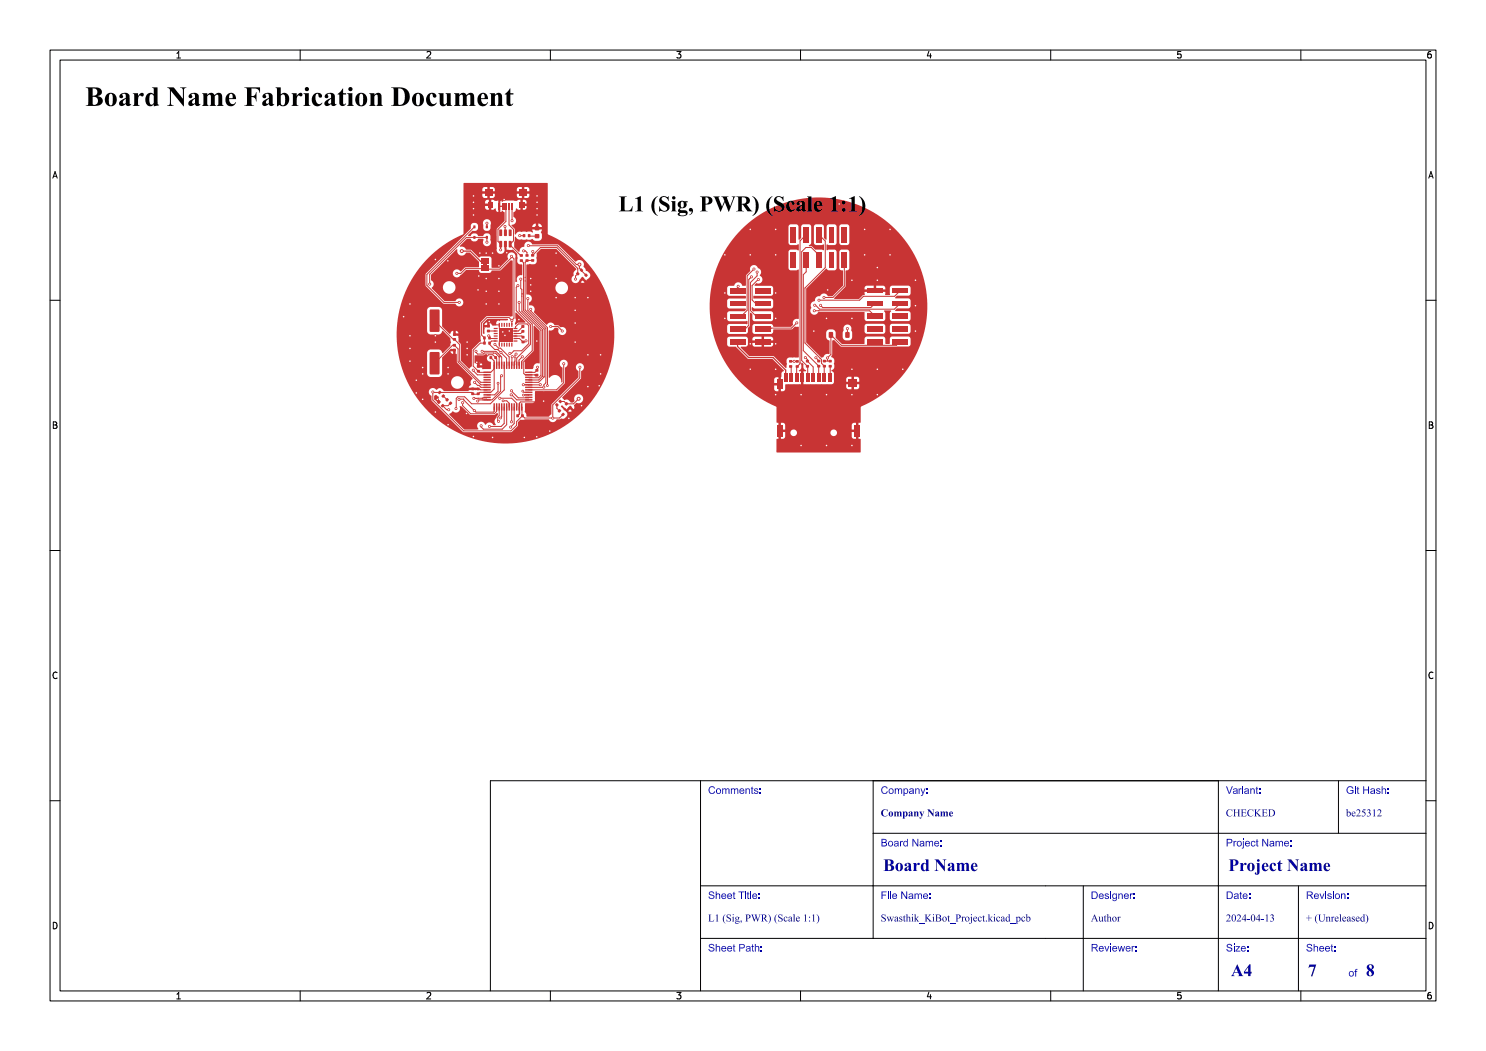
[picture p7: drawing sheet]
<svg xmlns="http://www.w3.org/2000/svg" width="297mm" height="210mm" viewBox="0 0 297 210" stroke-linecap="round" stroke-linejoin="round" font-family="sans-serif">
<defs><g id="words">
<text font-size="5.3" fill="#fff" x="17" y="21.5">Board Name Fabrication Document</text>
<text font-size="4.3" fill="#fff" x="116" y="42.5">L1 (Sig, PWR) (Scale 1:1)</text>
<g font-size="3.3" fill="#fff">
<text x="176.5" y="174.3">Board Name</text>
<text x="245.5" y="174.3">Project Name</text>
<text x="246" y="195.3">A4</text>
<text x="261.4" y="195.3">7</text>
<text x="273" y="195.3">8</text>
</g>
<g font-size="2" fill="#fff">
<text x="141.5" y="158.8">Comments:</text>
<text x="176" y="158.8">Company:</text>
<text x="245" y="158.8">Variant:</text>
<text x="269" y="158.8">Git Hash:</text>
<text x="176" y="163.3">Company Name</text>
<text x="245" y="163.3">CHECKED</text>
<text x="269" y="163.3">be25312</text>
<text x="176" y="169.3">Board Name:</text>
<text x="245" y="169.3">Project Name:</text>
<text x="141.5" y="179.8">Sheet Title:</text>
<text x="176" y="179.8">File Name:</text>
<text x="218" y="179.8">Designer:</text>
<text x="245" y="179.8">Date:</text>
<text x="261" y="179.8">Revision:</text>
<text x="141.5" y="184.3">L1 (Sig, PWR) (Scale 1:1)</text>
<text x="176" y="184.3">Swasthik_KiBot_Project.kicad_pcb</text>
<text x="218" y="184.3">Author</text>
<text x="245" y="184.3">2024-04-13</text>
<text x="261" y="184.3">+ (Unreleased)</text>
<text x="141.5" y="190.3">Sheet Path:</text>
<text x="218" y="190.3">Reviewer:</text>
<text x="245" y="190.3">Size:</text>
<text x="261" y="190.3">Sheet:</text>
<text x="269.5" y="195.3">of</text>
</g>
<g font-size="1.7" fill="#fff">
<text x="35" y="11.6">1</text>
<text x="85" y="11.6">2</text>
<text x="135" y="11.6">3</text>
<text x="185" y="11.6">4</text>
<text x="235" y="11.6">5</text>
<text x="285" y="11.6">6</text>
<text x="10.5" y="35.6">A</text>
<text x="285.5" y="35.6">A</text>
<text x="10.5" y="85.6">B</text>
<text x="285.5" y="85.6">B</text>
<text x="10.5" y="135.6">C</text>
<text x="285.5" y="135.6">C</text>
<text x="10.5" y="185.6">D</text>
<text x="285.5" y="185.6">D</text>
<text x="35" y="199.7">1</text>
<text x="85" y="199.7">2</text>
<text x="135" y="199.7">3</text>
<text x="185" y="199.7">4</text>
<text x="235" y="199.7">5</text>
<text x="285" y="199.7">6</text>
</g>
</g></defs>
<g fill="#c83434">
<path d="M96.7 52.6h.6v.5h-.6z" fill-rule="evenodd"/>
<path d="M90.6 69.7h.5v.5h-.5z" fill-rule="evenodd"/>
<path d="M90.6 68.8h.5v.4h-.5z" fill-rule="evenodd"/>
<path d="M87.7 80h.2l.2 .3-.4 .4-.3-.3z" fill-rule="evenodd"/>
<path d="M88.4 80.7h.2l.2 .3-.4 .4-.3-.3z" fill-rule="evenodd"/>
<path d="M107 73.8h.6v.4h-.6z" fill-rule="evenodd"/>
<path d="M107 74.7h.6v.5h-.6z" fill-rule="evenodd"/>
<path d="M113.6 81.4l.4-.3 .3 .3-.4 .4-.3-.3z" fill-rule="evenodd"/>
<path d="M112.9 80.6l.4-.3 .3 .4-.4 .4-.3-.3z" fill-rule="evenodd"/>
<path d="M94.6 47.2h.4v.5h-.4z" fill-rule="evenodd"/>
<path d="M94.6 45.1h.4v.5h-.4z" fill-rule="evenodd"/>
<path d="M97.9 71.2h.4v.5h-.4z" fill-rule="evenodd"/>
<path d="M98.8 71.2h.5v.5h-.5z" fill-rule="evenodd"/>
<path d="M106.2 50.8h.5v.4h-.5z" fill-rule="evenodd"/>
<path d="M106.2 51.8h.5v.5h-.5z" fill-rule="evenodd"/>
<path d="M90.6 66.6h.5v.5h-.5z" fill-rule="evenodd"/>
<path d="M90.6 67.6h.5v.5h-.5z" fill-rule="evenodd"/>
<path d="M164.5 71.9h.6v.5h-.6z" fill-rule="evenodd"/>
<path d="M164.5 72.9h.6v.5h-.6z" fill-rule="evenodd"/>
<path d="M99.7 68.5h.2v.8l-.2-.1z" fill-rule="evenodd"/>
<path d="M100.2 68.5h.2v.8l-.2-.1z" fill-rule="evenodd"/>
<path d="M100.7 68.5h.2v.8l-.2-.1z" fill-rule="evenodd"/>
<path d="M101.2 68.5h.2v.8l-.2-.1z" fill-rule="evenodd"/>
<path d="M101.7 68.5h.2v.8l-.2-.1z" fill-rule="evenodd"/>
<path d="M102.2 68.5h.2v.8l-.2-.1z" fill-rule="evenodd"/>
<path d="M102.6 68h.8v.2l-.7 .1z" fill-rule="evenodd"/>
<path d="M102.6 67.5h.8v.2l-.7 .1z" fill-rule="evenodd"/>
<path d="M102.6 67h.8v.2l-.7 .1z" fill-rule="evenodd"/>
<path d="M102.6 66.5h.8v.2l-.7 .1z" fill-rule="evenodd"/>
<path d="M102.6 66h.8v.2l-.7 .1z" fill-rule="evenodd"/>
<path d="M102.6 65.5h.8v.2l-.7 .1z" fill-rule="evenodd"/>
<path d="M102.2 64.5l.2 .1v.7h-.2z" fill-rule="evenodd"/>
<path d="M101.7 64.5l.2 .1v.7h-.2z" fill-rule="evenodd"/>
<path d="M101.2 64.5l.2 .1v.7h-.2z" fill-rule="evenodd"/>
<path d="M100.7 64.5l.2 .1v.7h-.2z" fill-rule="evenodd"/>
<path d="M100.2 64.5l.2 .1v.7h-.2z" fill-rule="evenodd"/>
<path d="M99.7 64.5l.2 .1v.7h-.2z" fill-rule="evenodd"/>
<path d="M98.7 65.5h.7l.1 .2-.8 .1z" fill-rule="evenodd"/>
<path d="M98.7 66h.7l.1 .2-.8 .1z" fill-rule="evenodd"/>
<path d="M98.7 66.5h.7l.1 .2-.8 .1z" fill-rule="evenodd"/>
<path d="M98.7 67h.7l.1 .2-.8 .1z" fill-rule="evenodd"/>
<path d="M98.7 67.5h.7l.1 .2-.8 .1z" fill-rule="evenodd"/>
<path d="M98.7 68h.7l.1 .2-.8 .1z" fill-rule="evenodd"/>
<path d="M99.7 65.5h2.6v2.7h-2.6z" fill-rule="evenodd"/>
<path d="M145.8 57.6h3.2v1h-3.2z" fill-rule="evenodd"/>
<path d="M150.9 57.6h3.1v1h-3.1z" fill-rule="evenodd"/>
<path d="M145.8 60.2h3.2v1h-3.2z" fill-rule="evenodd"/>
<path d="M150.9 60.2h3.1v1h-3.1z" fill-rule="evenodd"/>
<path d="M145.8 62.7h3.2v1h-3.2z" fill-rule="evenodd"/>
<path d="M150.9 62.7h3.1v1h-3.1z" fill-rule="evenodd"/>
<path d="M145.8 65.2h3.2v1h-3.2z" fill-rule="evenodd"/>
<path d="M150.9 65.2h3.1v1h-3.1z" fill-rule="evenodd"/>
<path d="M145.8 67.8h3.2v1h-3.2z" fill-rule="evenodd"/>
<path d="M150.9 67.8h3.1v1h-3.1z" fill-rule="evenodd"/>
<path d="M103.9 50.8h.6v.5h-.6z" fill-rule="evenodd"/>
<path d="M103.9 51.8h.6v.5h-.6z" fill-rule="evenodd"/>
<path d="M165.5 74.7h.7v1.6h-.7z" fill-rule="evenodd"/>
<path d="M164.4 74.7h.7v1.6h-.7z" fill-rule="evenodd"/>
<path d="M163.3 74.7h.7v1.6h-.7z" fill-rule="evenodd"/>
<path d="M162.2 74.7h.7v1.6h-.7z" fill-rule="evenodd"/>
<path d="M161.1 74.7h.7v1.6h-.7z" fill-rule="evenodd"/>
<path d="M160 74.7h.7v1.6h-.7z" fill-rule="evenodd"/>
<path d="M158.9 74.7h.7v1.6h-.7z" fill-rule="evenodd"/>
<path d="M157.8 74.7h.7v1.6h-.7z" fill-rule="evenodd"/>
<path d="M156.7 74.7h.7v1.6h-.7z" fill-rule="evenodd"/>
<path d="M155.2 75.9h1.2v1.8h-1.2z" fill-rule="evenodd"/>
<path d="M155.2 85h1.2v2.2h-1.2z" fill-rule="evenodd"/>
<path d="M169.6 75.8h1.6v1.5h-1.6z" fill-rule="evenodd"/>
<path d="M170.7 85h1.2v2.2h-1.2z" fill-rule="evenodd"/>
<path d="M99.8 48.2h.6l-.1 1.2h-.5z" fill-rule="evenodd"/>
<path d="M100.8 48.2h.5l-.1 1.2h-.5z" fill-rule="evenodd"/>
<path d="M101.7 48.2h.6l-.1 1.2h-.5z" fill-rule="evenodd"/>
<path d="M101.7 45.9h.6l-.1 1.3-.5-.1z" fill-rule="evenodd"/>
<path d="M100.8 45.9h.5l-.1 1.3-.5-.1z" fill-rule="evenodd"/>
<path d="M99.8 45.9h.6l-.1 1.3-.5-.1z" fill-rule="evenodd"/>
<path d="M111.2 80.6h.1l.3 .3-.2 .3-.4-.3z" fill-rule="evenodd"/>
<path d="M111.9 79.9h.1l.3 .3-.2 .4-.5-.3z" fill-rule="evenodd"/>
<path d="M163.4 71.9h.5v.5h-.5z" fill-rule="evenodd"/>
<path d="M163.4 72.9h.5v.5h-.5z" fill-rule="evenodd"/>
<path d="M97.1 47.2h.4v.5h-.4z" fill-rule="evenodd"/>
<path d="M97.1 45.1h.4v.5h-.4z" fill-rule="evenodd"/>
<path d="M87.8 78.1h.2l.2 .3-.4 .4-.3-.3z" fill-rule="evenodd"/>
<path d="M88.5 78.8h.2l.3 .3-.4 .4-.4-.3z" fill-rule="evenodd"/>
<path d="M104.5 46.8h.5v.6h-.5z" fill-rule="evenodd"/>
<path d="M105.5 46.8h.5v.6h-.5z" fill-rule="evenodd"/>
<path d="M97.4 65.9h.5v.5h-.5z" fill-rule="evenodd"/>
<path d="M97.4 64.9h.5v.5h-.5z" fill-rule="evenodd"/>
<path d="M157.7 72h.6v.4h-.6z" fill-rule="evenodd"/>
<path d="M157.7 73h.6v.5h-.6z" fill-rule="evenodd"/>
<path d="M85.9 70.4l1.7-.1 .2 .2 .1 4.1-.2 .2h-1.6l-.2-.1z" fill-rule="evenodd"/>
<path d="M85.9 61.9l1.7-.1 .2 .2 .1 4.1-.2 .2h-1.6l-.2-.1z" fill-rule="evenodd"/>
<path d="M159.1 72h.5v.4h-.5z" fill-rule="evenodd"/>
<path d="M159.1 73h.5v.5h-.5z" fill-rule="evenodd"/>
<path d="M112.5 82.5h.2l.2 .3-.4 .4-.3-.3z" fill-rule="evenodd"/>
<path d="M111.7 81.8l.2-.1 .3 .4-.4 .4-.4-.4z" fill-rule="evenodd"/>
<path d="M104.3 68.1h.5v.5h-.5z" fill-rule="evenodd"/>
<path d="M104.3 67.1h.5v.5h-.5z" fill-rule="evenodd"/>
<path d="M96.2 53h1.5v1h-1.5z" fill-rule="evenodd"/>
<path d="M96.2 51.7h1.5v1h-1.5z" fill-rule="evenodd"/>
<path d="M104.2 82.8h.5v.5h-.5z" fill-rule="evenodd"/>
<path d="M103.2 82.8h.5v.5h-.5z" fill-rule="evenodd"/>
<path d="M89 79.8l.4-.3 .3 .4-.4 .3-.3-.2z" fill-rule="evenodd"/>
<path d="M90 80.2h.2l.2 .3-.4 .4-.3-.3z" fill-rule="evenodd"/>
<path d="M165.7 71.9h.5v.5h-.5z" fill-rule="evenodd"/>
<path d="M165.7 73h.5v.4h-.5z" fill-rule="evenodd"/>
<path d="M116.8 54.9l.4-.3 .3 .5-.4 .2-.3-.3z" fill-rule="evenodd"/>
<path d="M116.3 55.4l.2-.1 .3 .3-.3 .4-.4-.3z" fill-rule="evenodd"/>
<path d="M178.3 67.7h3.2v1h-3.2z" fill-rule="evenodd"/>
<path d="M173.3 67.7h3.1v1h-3.1z" fill-rule="evenodd"/>
<path d="M178.3 65.2h3.2v1h-3.2z" fill-rule="evenodd"/>
<path d="M173.3 65.2h3.1v1h-3.1z" fill-rule="evenodd"/>
<path d="M178.3 62.7h3.2v1h-3.2z" fill-rule="evenodd"/>
<path d="M173.3 62.7h3.1v1h-3.1z" fill-rule="evenodd"/>
<path d="M178.3 60.1h3.2v1h-3.2z" fill-rule="evenodd"/>
<path d="M173.3 60.1h3.1v1h-3.1z" fill-rule="evenodd"/>
<path d="M178.3 57.6h3.2v1h-3.2z" fill-rule="evenodd"/>
<path d="M173.3 57.6h3.1v1h-3.1z" fill-rule="evenodd"/>
<path d="M102.2 40.6h.4v1.3h-.4z" fill-rule="evenodd"/>
<path d="M101.5 40.6h.4v1.3h-.4z" fill-rule="evenodd"/>
<path d="M100.9 40.6h.4v1.3h-.4z" fill-rule="evenodd"/>
<path d="M100.2 40.6h.4v1.3h-.4z" fill-rule="evenodd"/>
<path d="M99.6 40.6h.4v1.3h-.4z" fill-rule="evenodd"/>
<path d="M103.8 37.9h1.5v1.2h-1.5z" fill-rule="evenodd"/>
<path d="M103.7 40.4h1v1h-1z" fill-rule="evenodd"/>
<path d="M97.4 40.4h1v1h-1z" fill-rule="evenodd"/>
<path d="M96.9 37.9h1.5v1.2h-1.5z" fill-rule="evenodd"/>
<path d="M95.3 78.4h.5v.5h-.5z" fill-rule="evenodd"/>
<path d="M95.3 77.5h.5v.5h-.5z" fill-rule="evenodd"/>
<path d="M169 66.4h.8v1.1h-.8z" fill-rule="evenodd"/>
<path d="M165.7 66.4h.8v1.1h-.8z" fill-rule="evenodd"/>
<path d="M96.6 68.3h.5v.5h-.5z" fill-rule="evenodd"/>
<path d="M97.6 68.3h.5v.5h-.5z" fill-rule="evenodd"/>
<path d="M104.2 66h.6v.4h-.6z" fill-rule="evenodd"/>
<path d="M104.2 65h.6v.5h-.6z" fill-rule="evenodd"/>
<path d="M95.3 73.9h.6v.5h-.6z" fill-rule="evenodd"/>
<path d="M95.3 73h.6v.5h-.6z" fill-rule="evenodd"/>
<path d="M105 50.8h.6v.5h-.6z" fill-rule="evenodd"/>
<path d="M105 51.8h.6v.5h-.6z" fill-rule="evenodd"/>
<path d="M96.6 67.2h.5v.6h-.5z" fill-rule="evenodd"/>
<path d="M97.6 67.2h.5v.6h-.5z" fill-rule="evenodd"/>
<path d="M115.3 54.4l.2-.1 .3 .4-.2 .3-.5-.3z" fill-rule="evenodd"/>
<path d="M115.9 53.8l.3-.2 .4 .5-.4 .2-.4-.3z" fill-rule="evenodd"/>
<path d="M161.1 71.9h.6v.5h-.6z" fill-rule="evenodd"/>
<path d="M161.1 73h.6v.4h-.6z" fill-rule="evenodd"/>
<path d="M96.6 74.3h1.4l.1 .2-1.4 .1z" fill-rule="evenodd"/>
<path d="M96.6 74.8h1.4l.1 .2h-1.4z" fill-rule="evenodd"/>
<path d="M96.6 75.3h1.4l.1 .2h-1.4z" fill-rule="evenodd"/>
<path d="M96.6 75.8l1.4-.1 .1 .3h-1.4z" fill-rule="evenodd"/>
<path d="M96.6 76.3l1.4-.1 .1 .3h-1.4z" fill-rule="evenodd"/>
<path d="M96.6 76.8l1.4-.1 .1 .3-1.4 .1z" fill-rule="evenodd"/>
<path d="M96.6 77.3h1.4l.1 .2-1.4 .1z" fill-rule="evenodd"/>
<path d="M96.6 77.8h1.4l.1 .2h-1.4z" fill-rule="evenodd"/>
<path d="M96.6 78.3h1.4l.1 .2h-1.4z" fill-rule="evenodd"/>
<path d="M96.6 78.8l1.4-.1 .1 .3h-1.4z" fill-rule="evenodd"/>
<path d="M96.6 79.3l1.4-.1 .1 .3h-1.4z" fill-rule="evenodd"/>
<path d="M96.6 79.8l1.4-.1 .1 .3-1.4 .1z" fill-rule="evenodd"/>
<path d="M98.6 80.6h.3l-.1 1.4h-.2z" fill-rule="evenodd"/>
<path d="M99.1 80.6h.3l-.1 1.4h-.2z" fill-rule="evenodd"/>
<path d="M99.6 80.6h.3l-.1 1.4h-.2z" fill-rule="evenodd"/>
<path d="M100.1 80.6h.3l-.1 1.4h-.2z" fill-rule="evenodd"/>
<path d="M100.6 80.6h.3l-.1 1.4h-.2z" fill-rule="evenodd"/>
<path d="M101.1 80.6h.3l-.1 1.4h-.2z" fill-rule="evenodd"/>
<path d="M101.6 80.6h.3l-.1 1.4h-.2z" fill-rule="evenodd"/>
<path d="M102.1 80.6h.3l-.1 1.4h-.2z" fill-rule="evenodd"/>
<path d="M102.6 80.6h.3l-.1 1.4h-.2z" fill-rule="evenodd"/>
<path d="M103.1 80.6h.3l-.1 1.4h-.2z" fill-rule="evenodd"/>
<path d="M103.6 80.6h.3l-.1 1.4h-.2z" fill-rule="evenodd"/>
<path d="M104.1 80.6h.3l-.1 1.4h-.2z" fill-rule="evenodd"/>
<path d="M105 79.8l1.3-.1 .1 .3-1.4 .1z" fill-rule="evenodd"/>
<path d="M105 79.3l1.3-.1 .1 .3h-1.4z" fill-rule="evenodd"/>
<path d="M105 78.8l1.3-.1 .1 .3h-1.4z" fill-rule="evenodd"/>
<path d="M105 78.3h1.3l.1 .2h-1.4z" fill-rule="evenodd"/>
<path d="M105 77.8h1.3l.1 .2h-1.4z" fill-rule="evenodd"/>
<path d="M105 77.3h1.3l.1 .2-1.4 .1z" fill-rule="evenodd"/>
<path d="M105 76.8l1.3-.1 .1 .3-1.4 .1z" fill-rule="evenodd"/>
<path d="M105 76.3l1.3-.1 .1 .3h-1.4z" fill-rule="evenodd"/>
<path d="M105 75.8l1.3-.1 .1 .3h-1.4z" fill-rule="evenodd"/>
<path d="M105 75.3h1.3l.1 .2h-1.4z" fill-rule="evenodd"/>
<path d="M105 74.8h1.3l.1 .2h-1.4z" fill-rule="evenodd"/>
<path d="M105 74.3h1.3l.1 .2-1.4 .1z" fill-rule="evenodd"/>
<path d="M104.1 72.3h.3l-.1 1.4h-.2z" fill-rule="evenodd"/>
<path d="M103.6 72.3h.3l-.1 1.4h-.2z" fill-rule="evenodd"/>
<path d="M103.1 72.3h.3l-.1 1.4h-.2z" fill-rule="evenodd"/>
<path d="M102.6 72.3h.3l-.1 1.4h-.2z" fill-rule="evenodd"/>
<path d="M102.1 72.3h.3l-.1 1.4h-.2z" fill-rule="evenodd"/>
<path d="M101.6 72.3h.3l-.1 1.4h-.2z" fill-rule="evenodd"/>
<path d="M101.1 72.3h.3l-.1 1.4h-.2z" fill-rule="evenodd"/>
<path d="M100.6 72.3h.3l-.1 1.4h-.2z" fill-rule="evenodd"/>
<path d="M100.1 72.3h.3l-.1 1.4h-.2z" fill-rule="evenodd"/>
<path d="M99.6 72.3h.3l-.1 1.4h-.2z" fill-rule="evenodd"/>
<path d="M99.1 72.3h.3l-.1 1.4h-.2z" fill-rule="evenodd"/>
<path d="M98.6 72.3h.3l-.1 1.4h-.2z" fill-rule="evenodd"/>
<path d="M106.9 45.2h.9v.8h-.9z" fill-rule="evenodd"/>
<path d="M106.9 46.8h.9v.8h-.9z" fill-rule="evenodd"/>
<path d="M94.2 78.4h.5v.5h-.5z" fill-rule="evenodd"/>
<path d="M94.2 77.5h.5v.5h-.5z" fill-rule="evenodd"/>
<path d="M168.3 45.3h1v3.2h-1z" fill-rule="evenodd"/>
<path d="M168.3 50.4h1v3.1h-1z" fill-rule="evenodd"/>
<path d="M165.7 45.3h1v3.2h-1z" fill-rule="evenodd"/>
<path d="M165.7 50.4h1v3.1h-1z" fill-rule="evenodd"/>
<path d="M163.2 45.3h1v3.2h-1z" fill-rule="evenodd"/>
<path d="M163.2 50.4h1v3.1h-1z" fill-rule="evenodd"/>
<path d="M160.6 45.3h1v3.2h-1z" fill-rule="evenodd"/>
<path d="M160.6 50.4h1v3.1h-1z" fill-rule="evenodd"/>
<path d="M158.1 45.3h1v3.2h-1z" fill-rule="evenodd"/>
<path d="M158.1 50.4h1v3.1h-1z" fill-rule="evenodd"/>
</g>
<g fill="#c83434">
<circle cx="104.8" cy="87.4" r=".3"/>
<circle cx="111.1" cy="50.6" r=".3"/>
<circle cx="117.5" cy="77.2" r=".3"/>
<circle cx="93.4" cy="68.4" r=".3"/>
<circle cx="83.2" cy="78.5" r=".3"/>
<circle cx="115" cy="62" r=".3"/>
<circle cx="87.4" cy="79.8" r=".3"/>
<circle cx="81.9" cy="72.2" r=".3"/>
<circle cx="94.6" cy="40.4" r=".3"/>
<circle cx="81.9" cy="60.7" r=".3"/>
<circle cx="95.9" cy="50.6" r=".3"/>
<circle cx="111.1" cy="59.5" r=".3"/>
<circle cx="107.3" cy="87.3" r=".3"/>
<circle cx="111.1" cy="53.1" r=".3"/>
<circle cx="87" cy="51.8" r=".3"/>
<circle cx="100.9" cy="67" r=".3"/>
<circle cx="106.1" cy="56.9" r=".3"/>
<circle cx="81.9" cy="67.1" r=".3"/>
<circle cx="94.6" cy="39.1" r=".3"/>
<circle cx="89.6" cy="73.4" r=".3"/>
<circle cx="107.3" cy="40.4" r=".3"/>
<circle cx="100.5" cy="66.3" r=".3"/>
<circle cx="97.2" cy="50.6" r=".3"/>
<circle cx="83.2" cy="76" r=".3"/>
<circle cx="101.3" cy="50.5" r=".3"/>
<circle cx="94.6" cy="87.2" r=".3"/>
<circle cx="115" cy="68.4" r=".3"/>
<circle cx="119.8" cy="77.1" r=".3"/>
<circle cx="81.9" cy="69.6" r=".3"/>
<circle cx="84.5" cy="73.4" r=".3"/>
<circle cx="113.7" cy="83.6" r=".3"/>
<circle cx="99.7" cy="53.1" r=".3"/>
<circle cx="107.3" cy="68.1" r=".3"/>
<circle cx="109.9" cy="86.1" r=".3"/>
<circle cx="95.5" cy="57.9" r=".3"/>
<circle cx="95.3" cy="72.4" r=".3"/>
<circle cx="97.8" cy="64.2" r=".3"/>
<circle cx="117.5" cy="70.9" r=".3"/>
<circle cx="117.5" cy="59.5" r=".3"/>
<circle cx="106.1" cy="58.2" r=".3"/>
<circle cx="89.6" cy="84.9" r=".3"/>
<circle cx="99.7" cy="55.7" r=".3"/>
<circle cx="120" cy="70.9" r=".3"/>
<circle cx="99.7" cy="60.7" r=".3"/>
<circle cx="115" cy="59.5" r=".3"/>
<circle cx="84.5" cy="74.7" r=".3"/>
<circle cx="100.8" cy="39.9" r=".3"/>
<circle cx="108.6" cy="80.1" r=".3"/>
<circle cx="99.7" cy="58.2" r=".3"/>
<circle cx="116.2" cy="81.1" r=".3"/>
<circle cx="95.7" cy="55.1" r=".3"/>
<circle cx="97.2" cy="55.7" r=".3"/>
<circle cx="111.1" cy="55.7" r=".3"/>
<circle cx="103.7" cy="63.9" r=".3"/>
<circle cx="94.6" cy="43" r=".3"/>
<circle cx="80.7" cy="63.3" r=".3"/>
<circle cx="87" cy="82.3" r=".3"/>
<circle cx="97.2" cy="60.7" r=".3"/>
<circle cx="115" cy="64.5" r=".3"/>
<circle cx="89.6" cy="74.7" r=".3"/>
<circle cx="87" cy="68.4" r=".3"/>
<circle cx="107.3" cy="39.1" r=".3"/>
<circle cx="87" cy="67.1" r=".3"/>
<circle cx="97.2" cy="58.2" r=".3"/>
<circle cx="107.3" cy="43" r=".3"/>
<circle cx="120" cy="74.7" r=".3"/>
<circle cx="106.1" cy="55.7" r=".3"/>
<circle cx="84.5" cy="79.8" r=".3"/>
<circle cx="98.4" cy="50.6" r=".3"/>
<circle cx="89.5" cy="52.1" r=".3"/>
<circle cx="98.4" cy="87.4" r=".3"/>
<circle cx="93.2" cy="82.6" r=".3"/>
<circle cx="101.8" cy="66.1" r=".3"/>
<circle cx="107.3" cy="41.7" r=".3"/>
<circle cx="93.4" cy="69.6" r=".3"/>
<circle cx="94.6" cy="41.7" r=".3"/>
<circle cx="93.4" cy="70.9" r=".3"/>
<circle cx="91.3" cy="54.6" r=".3"/>
<circle cx="106.5" cy="50.3" r=".3"/>
<circle cx="102.2" cy="51.2" r=".3"/>
<circle cx="105.1" cy="68.1" r=".3"/>
<circle cx="115" cy="55.8" r=".3"/>
<circle cx="107.4" cy="73.4" r=".3"/>
<circle cx="102.3" cy="64" r=".3"/>
<circle cx="115.9" cy="73.4" r=".3"/>
<circle cx="86.5" cy="78.3" r=".3"/>
<circle cx="110.5" cy="83.6" r=".3"/>
<circle cx="105.6" cy="49.1" r=".3"/>
<circle cx="115.8" cy="52.9" r=".4"/>
<circle cx="94.9" cy="76.4" r=".3"/>
<circle cx="161" cy="71.5" r=".3"/>
<circle cx="165.4" cy="71.5" r=".3"/>
<circle cx="147.5" cy="57.2" r=".3"/>
<circle cx="158.7" cy="72.2" r=".3"/>
<circle cx="163.1" cy="71.5" r=".3"/>
<circle cx="115.7" cy="79.7" r=".4"/>
<circle cx="169.4" cy="65.7" r=".3"/>
<circle cx="155" cy="68.7" r=".3"/>
<circle cx="183" cy="56" r=".3"/>
<circle cx="160.1" cy="89" r=".3"/>
<circle cx="170.3" cy="63.6" r=".3"/>
<circle cx="150" cy="45.8" r=".3"/>
<circle cx="155" cy="58.5" r=".3"/>
<circle cx="172.8" cy="45.8" r=".3"/>
<circle cx="175.4" cy="78.9" r=".3"/>
<circle cx="160.1" cy="40.8" r=".3"/>
<circle cx="144.9" cy="63.6" r=".3"/>
<circle cx="170.3" cy="73.8" r=".3"/>
<circle cx="155" cy="73.8" r=".3"/>
<circle cx="167.7" cy="40.8" r=".3"/>
<circle cx="155" cy="63.6" r=".3"/>
<circle cx="150" cy="50.9" r=".3"/>
<circle cx="160.1" cy="78.9" r=".3"/>
<circle cx="155" cy="50.9" r=".3"/>
<circle cx="177.9" cy="45.8" r=".3"/>
<circle cx="177.9" cy="50.9" r=".3"/>
<circle cx="150" cy="73.8" r=".3"/>
<circle cx="165.2" cy="89" r=".3"/>
<circle cx="165.2" cy="63.6" r=".3"/>
<circle cx="170.3" cy="78.9" r=".3"/>
<circle cx="175.4" cy="56" r=".3"/>
<circle cx="162.7" cy="66.2" r=".3"/>
<circle cx="180.4" cy="73.8" r=".3"/>
<circle cx="144.9" cy="50.9" r=".3"/>
<circle cx="170.3" cy="89" r=".3"/>
<circle cx="175.4" cy="53.5" r=".3"/>
<circle cx="155" cy="45.8" r=".3"/>
<circle cx="150" cy="68.7" r=".3"/>
<circle cx="183" cy="61.1" r=".3"/>
<circle cx="183" cy="66.2" r=".3"/>
<circle cx="144.9" cy="58.5" r=".3"/>
<circle cx="165.2" cy="78.9" r=".3"/>
<circle cx="165.4" cy="57.9" r=".3"/>
<circle cx="170.3" cy="56" r=".3"/>
<circle cx="175.4" cy="73.8" r=".3"/>
<circle cx="172.8" cy="50.9" r=".3"/>
<circle cx="155" cy="78.9" r=".3"/>
<circle cx="97.3" cy="48.4" r=".3"/>
<circle cx="103.9" cy="47.1" r=".3"/>
<circle cx="85.9" cy="56.8" r=".3"/>
<circle cx="89.7" cy="81.9" r=".3"/>
<circle cx="162.8" cy="62.1" r=".3"/>
<circle cx="164.7" cy="59.4" r=".3"/>
<circle cx="163.7" cy="60" r=".3"/>
<circle cx="164" cy="61" r=".3"/>
<circle cx="162.8" cy="61" r=".3"/>
<circle cx="151.6" cy="55.9" r=".3"/>
<circle cx="159.3" cy="64.5" r=".3"/>
<circle cx="151.3" cy="54.4" r=".3"/>
<circle cx="94.7" cy="79.6" r=".3"/>
<circle cx="97.8" cy="85.2" r=".3"/>
<circle cx="92.5" cy="80.5" r=".3"/>
<circle cx="94.8" cy="82" r=".3"/>
<circle cx="91.7" cy="79.8" r=".3"/>
<circle cx="150.7" cy="53.8" r=".3"/>
<circle cx="100.2" cy="75.1" r=".3"/>
<circle cx="95.5" cy="80.1" r=".3"/>
<circle cx="99.6" cy="84.2" r=".3"/>
<circle cx="150.2" cy="55.3" r=".3"/>
<circle cx="100" cy="83.5" r=".27"/>
<circle cx="94.6" cy="74" r=".3"/>
<circle cx="108.7" cy="77.4" r=".3"/>
<circle cx="105.5" cy="59.7" r=".3"/>
<circle cx="103.1" cy="70.8" r=".3"/>
<circle cx="96.2" cy="85.1" r=".3"/>
<circle cx="102.1" cy="85.4" r=".3"/>
<circle cx="109.4" cy="77" r=".28"/>
<circle cx="106.1" cy="61.8" r=".3"/>
<circle cx="108" cy="76.9" r=".3"/>
<circle cx="104.6" cy="76.9" r=".3"/>
<circle cx="104.4" cy="71.3" r=".3"/>
<circle cx="112.4" cy="66.1" r=".3"/>
<circle cx="97.7" cy="67.1" r=".3"/>
<circle cx="110.1" cy="65.2" r=".3"/>
<circle cx="98.9" cy="68.8" r=".3"/>
<circle cx="104.7" cy="50.1" r=".3"/>
<circle cx="100.1" cy="49.9" r=".3"/>
<circle cx="99.5" cy="76.6" r=".27"/>
<circle cx="104.5" cy="78.2" r=".27"/>
<circle cx="102.2" cy="78.1" r=".3"/>
<circle cx="96.4" cy="70.2" r=".3"/>
<circle cx="102.2" cy="78.9" r=".3"/>
<circle cx="100.1" cy="70.4" r=".3"/>
<circle cx="99.9" cy="79.6" r=".3"/>
<circle cx="104.6" cy="78.9" r=".27"/>
<circle cx="100.6" cy="80.1" r=".28"/>
<circle cx="95.1" cy="70.2" r=".3"/>
<circle cx="102.4" cy="71.3" r=".3"/>
<circle cx="101.9" cy="70.6" r=".3"/>
<circle cx="112.7" cy="72.7" r=".3"/>
<circle cx="91.1" cy="81.6" r=".3"/>
<circle cx="103.5" cy="57.1" r=".3"/>
<circle cx="102.2" cy="84.3" r=".3"/>
<circle cx="100.9" cy="45.3" r=".3"/>
<circle cx="97.3" cy="44.6" r=".3"/>
<circle cx="102.3" cy="44.1" r=".3"/>
<circle cx="91.8" cy="60.4" r=".3"/>
<circle cx="104.1" cy="55.8" r=".3"/>
<circle cx="103.8" cy="60.4" r=".3"/>
<circle cx="92.3" cy="50.2" r=".4"/>
</g>
<g fill="none" stroke="#c83434" stroke-width=".2">
<path d="M100.8 39.9h-.6l-.4 .4v.9M91.3 54.6h.8l.9-.9 6.9 .1 2.3-2.3v-.3l.5 .5v11.9l-.4 .4M94.8 45.3l-9.5 9.5v2.2l3.4 3.4h3.1M97.3 47.4h-4.1l-7.3 7.4v2M97.3 47.4h.1M97.3 47.4v1M97.3 44.6v.7M99.8 40.9h.1M100.9 45.3l.1 1.2M101 48.8v1.4l.3 .3M101.1 41.2v3l-1.6 1.6v2.4l.6 .6v1.1M101.7 41.2v3.7l.9 .9v2.3l-.6 .7v.2l2.2 2.1"/>
<path d="M101.7 41.2h.1M102.4 41.2l-.1 2.9M103.5 57.1l-.3 .3v4.7l2.8 2.8v3.9l-2.7 2.8v1.4M103.9 47.1h.1M103.9 47.1h.8M104.1 55.8v1.8l.2 .3v4.3l3.8 3.8v9l-.5 .5-1.9-.1M104.2 52.1l.4 .4v9.6l3.8 3.8v9.2l-.7 .8h-2M104.3 58.7h.1M104.6 58.6h.1M104.6 55.6h.1M104.6 56h.1M104.6 59.3h.1"/>
<path d="M104.7 50.1h.3l.3 .4v.5M105.5 59.7v2.3l3.6 3.6v10.9l-.4 .4-.1 .5h-2.9M105.6 49.1h5.8l3.8 3.8h.6v.7l1.3 1.4M105.8 47.1l1.5 .1M106.5 52h-1.1l-.4 .4v9.5l3.8 3.8v9.6l-1.1 1.1h-2M106.5 50.3v.7l1.5-1.5h3.3l4.2 4.1v1.1l-.5 .4v.7M115.5 53.7h.1M147.4 57.5h.1M147.5 57.2l-.1 .2v.7M149.9 55.6h.1M150.2 55.3l-.5 .5v9.2l-.8 .7h-1.5M150.7 53.8l-1.4 1.3v6.9l-1.1 1.2h-.8"/>
<path d="M151.3 54.4v.7l-1.3 1.4v5.6l1.1 1.1h1.4M151.6 55.9l-1.3 1.2v2.8l.7 .8h1.5M161.1 51.9v2.4l-.5 .6v15.2l3 3M161.1 46.9l-1.2 1.2v24.6l-.7 .6v2.2M163.7 51.9v-.9l-1.5-1.5h-1.1l-.9 .8v21.7l1.2 1.2v2.3M163.7 46.9l1.2 1.3v5.3l-4 4v11l3.3 3.4v.7l.6 .6-.1 2.3M168.8 51.9v5.3l-2.3 2.2h-1.8M179.9 58.1l-1.1 1.1h-6.2l-.8 .8h-8.1M86.9 72.6l3.6-3.6h.3l.8 .7v2.6l4.5 4.6h1.3M86.9 64.1l3.7 3.7h.2l1.1 1.1v3.3l4.2 4.2h1.3M87.4 79.8l.3 .3v.2M88.6 79.1h.1"/>
<path d="M88.6 79.1l.8 .8M92.7 79.8h.1M92.7 79.8h-1M92.7 79.8v.1l2.4 2.5h3.5l.2-.2v-.9M94.4 77.6l.3 .2 2.7 .1M94.6 74l.8 .9h2M94.9 76.4l.6 .6h.2l.4 .4h1.3M95.1 70.2v.2l.4 .3h1.1l.2-.2 2.2 .1 .8 .7M95.3 79.6h-.1M95.3 72.4l.3 .3v.5M95.6 79.6h.1M95.6 72.9l2.1-2h.8l.8 .8v1.3"/>
<path d="M95.6 74.2h.1M96.4 70.2h2.7l.5 .5M96.4 79.6h.1M96.5 79.9h.1M96.8 68.6h.1M96.8 68.6h-.8l-1.4 1.4v3.2l1 1M97.4 79.4l-2.4 .2-.2-.1-.1 .1M97.6 65.2v-.8l.2-.2 .7 .7h1.3v.7l1.5 1.5h3l.2 .3M97.6 66.1h1.5M97.7 67.1v.3l.3 .2h1.1M98.1 71.5l.7 .6v5.6l-.7 .7h-2.2l-.4 .4h-.8l-.4-.4-7.8-.1v1.6l6.2 6.2h9.4l1.2-1.1v-.8l1.1-1.1M98.7 70.5v.1"/>
<path d="M98.8 73.7l-.7 .7h-2.3l-.2-.2M98.9 68.8l.8 .8h.3l1.8 1.7v1.7M99.1 68.1h-.8l-.4 .5v.2l1 1h.6l1.8 1.8v1.4M99.3 70.8h.1M99.5 69.9h.1M99.5 76.6v1.6l-.6 .7h-1.5M99.6 70.7l.3 .3M99.6 70.7h.1M99.8 71.3h.1M99.8 71.3v1.7M99.9 79.6h2.4l1 1v.7M99.9 79.6h.1"/>
<path d="M99.9 71h.1M99.9 71l.4 .4v1.6M100.2 75.1l-.1 .2v2.9l-1.8 1.7h-2.6l-.2 .2M100.8 73h.1M100.8 73v4.9l-2.8 2.8h-3.7l-1.4-1.4h-1.4l-.3 .3-.1 2M101.3 73h.1M102.2 78.9l1.1 1h2.4M102.2 78.1l1.4 1.4 2.1-.1M102.3 64l-.6-.6h-4.3l-1.1 1.1v2.5l.5 .5v1.1M102.3 64v.9M102.4 71.3l-.1 1.7M102.9 71.4h.1"/>
<path d="M103 65.6v-.3l.6-.6h1.7l.4 .4v3.6l-1.5 1.4h-1.5l-.5 .5h-.3M103 67.6h.8l.7 .7h.4l.2-.2M103.1 70.8l-.2 .2-.1 2M103.8 60.4v1.7l2.6 2.7v5.3l-2.1 2.1v.8M104.4 71.3l-.7 .7 .1 1M104.4 71.3h.1M104.5 65.2l-.9 .9h-1.8l-2 2v.8M104.5 66.2l-.4 .4h-1.1M104.5 78.2l.2 .2h1M104.6 78.9l1 .1M105.7 74.4h.1M106.1 61.8v.3l3.3 3.4v11.6"/>
<path d="M107.3 68.1v1.6l-2.6 2.6v2.3l.3 .3 2.3 .1M107.4 73.4v.5l-.5 .5h-1.2M108 76.9h-3.4M108 76.8v.1M108 76.8h.1M108.4 75.2h.1M110.1 65.2h1.4l.9 .9M112.7 72.7v3.8l-1.5 1.4h-5.5M115.7 79.7l-1.1 1h-1.4l-.5-.5h-.7M115.9 73.4v2.1l-5.4 5.4v2.7M158 72.2h.1M158 73.2l.1 .1v2.2"/>
<path d="M158 72.2h1.3M159.3 64.5l-1.1 1.1h-4l-.2 .1h-1.5M159.9 72.5h.1M161 71.5l.4 .4v.3l1.1 1.1v2.2M162.8 62.1h11l1.1 1.1M163.1 71.5l.5 .7M163.6 73.1v2.4M163.6 73.2h.1M163.7 62.1h.1M164.8 72.2h1.1M165.9 72.2h.1M165.9 73.2l-.1 2.3"/>
<path d="M169.4 65.7v1.2M174.9 60.6l-.9 .9h-9.6l-.4-.5M179.9 68.2l-.7 .8h-11l-2.1-2.1v3.9l-.7 .7v.6M179.9 60.6l-1.1 1.2h-15l-.8-.8h-.2M90 80.6l-.5 .5h-1l.8 .8h.4M92.5 80.5v.6l1.6 1.6h4.7l.5-.5v-.9M99.8 81.3v1.8l-.3 .3v.6l.1 .2M100.3 81.3v2l-.3 .2M100.5 80.1h.8l.5 .5v.7M100.8 81.3v3.3l-.6 .6h-2.4M101.3 81.3v3.6l-.9 .9h-3.8l-.4-.5v-.2M102.3 81.3l-.1 3"/>
<path d="M102.8 81.3v3.3l-.7 .8M103.8 81.3v1.5M104.3 81.3v1.7l.6 .5h6.9l.7-.7M108.6 80.1l-.1 .2h-4.4l-.2 .2v2.2l-.4 .4M111.3 80.9v.7l.5 .5"/>
</g>
<path d="M92.3 50.2h1.7l2.1 2h.9M99.8 41.2h.6M147.4 68.3v.9l2.2 2.2h4.9l2.5 2.6v1.5" fill="none" stroke="#c83434" stroke-width=".25"/>
<g fill="#c83434">
<path d="M89.8 82.7l.6-.5a.9 .9 0 0 0 1.2 .1 .9 .9 0 0 0 .3-1.1l.4 .1 1.7 1.6h4.8l.6-.4 .1 .4-.3 .6a.91 .91 0 0 0-.1 1.4l-.1 .1a.74 .74 0 0 1-.8-.5 .98 .98 0 0 0-1.2 .4 .86 .86 0 0 0-1.3-.5 .86 .86 0 0 0-.1 1.4h-2.8l-3-2.9z" fill-rule="evenodd"/>
<path d="M86.8 79.1l.4-.2 .3 .3a.19 .19 0 0 1 .2 .1 .19 .19 0 0 1-.2 .2l-.1 .1 .5 .5-.2 .2 .2 .3-.2 .1-.9-.8z" fill-rule="evenodd"/>
<path d="M106.8 74.8h.4l.1 .4h-.4z" fill-rule="evenodd"/>
<path d="M94.9 71h1.7l.3-.2h.5v1.1l.2 .2 .5 .2v1.4l-1.6 .1-.1-.3-.7-.1-.3-.2v-.2h1l-.2-.4-.3-.2v.6h-.5v-.6l-.5 .1z" fill-rule="evenodd"/>
<path d="M106.7 65.1h.1l1.1 1v6.5a1.06 1.06 0 0 0-1.4 1.1h-1.5l-.1-1.7 1.7-1.8z" fill-rule="evenodd"/>
<path d="M100 65.8l2.1 .1 .2 .2-.2 .2v.7l.2 .1-.2 .2v.7l-2.1-.1z" fill-rule="evenodd"/>
<path d="M96.6 64.6l.9-.9 4 .1-.1 .2-1.7 .1a.47 .47 0 0 0-.5 .2 .47 .47 0 0 0 0 .5l-.1 .2h-.6l-.3-.5-.3-.1v.7l-.4 .2-.7 .1 .1 1.1a.17 .17 0 0 1-.2 .2 .17 .17 0 0 1-.2-.1v-1.7h.9v-.5l-.3 .1-.3 .4h-.3z" fill-rule="evenodd"/>
<path d="M104.3 65h.3l.2 .1-.4 .1z" fill-rule="evenodd"/>
<path d="M103 62.5h.2l1.8 1.8v.2h-1.4l-.6 .4 .1-.8z" fill-rule="evenodd"/>
<path d="M92.7 36.6h16.7l.1 10 .1 .3a21.8 21.8 0 0 1 7.2 35 21.8 21.8 0 0 1-35.4-5.6h8.7v.2a1.26 1.26 0 0 0 2 1 1.26 1.26 0 0 0 0-2.1 1.26 1.26 0 0 0-2 .9l-8.7-.1a21.7 21.7 0 0 1 1.5-21.4h2.2v2.4l3.5 3.4 2.4 .1a.81 .81 0 0 0 1.1 .5 .81 .81 0 0 0 .3-1.2 .81 .81 0 0 0-1.2-.1l-.2 .3-2.2-.1-2.5-2.5 .1-.3h2.1a1.26 1.26 0 0 0 1.8 1.3 1.26 1.26 0 0 0 .3-2.1 1.26 1.26 0 0 0-2 .6l-.1 .2h-2.1l.3-.6-.2-.4-.4-.4 .1-1 5-5.1h.2a.97 .97 0 0 0 .6 1.2 .97 .97 0 0 0 1.2-.5h.7l1.8 1.8v1.1h-2.7l-.9 .8a.82 .82 0 0 0-1.2-.3 .82 .82 0 0 0-.2 1.2 .82 .82 0 0 0 1.2 0l1.3-1.2h2.4l.3 .5 .3 .1h1.6l.6-.5h1.6l2-1.9 .4-.1v11.2l-.4 .1-.2-.1h-4.5l-1.3 1.2v2.6l.1 1.1-1.7 1.7-.1 3.3-.5 .6-1.7-1.6v-3.3l-.5-.6v-1.1l-.7-.1-.3-.3v-.1h1l-.1-.3-.4-.2v.5h-.5v-.5l-.3 .1-.4 .5-1.5-1.5v-3.3l-.5-.5-1.9-.1-.6 .5v4.3a.74 .74 0 0 0 .7 .7h1.7l.3-.1 .4-.6 1.5 1.5 .2 .8-.2 .7-1.4 1.4h-.2a.79 .79 0 0 0-.7-.7h-1.7l-.6 .5v4.3l.2 .6 .5 .1h1.6l.5-.3 .2-.4v-3.2l1.2-1.2h.4l.3 .4 .3 .1v-.5h-1l.4-.5h.3l.8 .3v.7l.2 .1v1.7l3.1 3v.2a.93 .93 0 0 0-.2 1.2l-.5 .6h1.8l.1 .3-1.9 .2-.1 .2h-4.8l-.6-.6a.88 .88 0 0 0-1 .3 .84 .84 0 0 0-1.4 0 .84 .84 0 0 0 .4 1.3l.1 .9 6.3 6.3h9.6l1.3-1.3v-.8l.5-.4 5.7-.1a.87 .87 0 0 0 .8 .6 .87 .87 0 0 0 .8-.6l1.4-.2 .7-.6a.75 .75 0 0 0-.4-.8l1 .1 .3-.2-.4-.3-.4 .4h-.5l-.9-.9 .1-.2 .2-.1 .8 .8 .5-.5 .2 .1 .3-.1 .5 .5 .1-.3-.1-.6 .5-.4a.92 .92 0 0 0 1.4-.7 .92 .92 0 0 0-1.1-1 .92 .92 0 0 0-.7 1.3l-.3 .3-.4 .1-.6-.6h-.7l-.4-.5 3.7-3.7v-1.5a.8 .8 0 0 0 .6-1 .8 .8 0 0 0-1.1-.5 .8 .8 0 0 0-.3 1.2l.3 .3v1.2l-5.3 5.4-.1 1.9-.5 .5-4.4 .1-.1-.6a.44 .44 0 0 1-.3-.7v-1.4l1.6-.1a.87 .87 0 0 0 .4-.9l.1-1.4 4.3-.1 1.6-1.5v-3.1a.81 .81 0 0 0 .4-1.3 .81 .81 0 0 0-1.3 0 .81 .81 0 0 0 .4 1.3v2.8l-.2 .1a1.33 1.33 0 0 0-.9-1.4 1.33 1.33 0 0 0-1.5 .5l-.1-9.4 .3-.1a1.02 1.02 0 0 0 .9-.5h.5l.2 .3a.81 .81 0 0 0 .6 1.1 .81 .81 0 0 0 1-.8 .81 .81 0 0 0-1.2-.7l-.4-.4h-.7a.94 .94 0 0 0-1.7-.1l-2.5-2.5a.89 .89 0 0 0 0-1.1 .89 .89 0 0 0-.9-.3l-.1-.5a.88 .88 0 0 0 .6-1.1 .88 .88 0 0 0-1.1-.6v-1.4h5.8v.2a1.26 1.26 0 0 0 1.9 1 1.26 1.26 0 0 0 0-2.1 1.26 1.26 0 0 0-1.9 .9h-5.8v-4.5l.7-.2 .8 .1 .4-.2 .2-.4-.1-1.6 .9-.8 3.1-.1 4 4-.6 .9a.56 .56 0 0 1-.3 .8 .8 .8 0 0 0 .2 1 .8 .8 0 0 0 1 0l1.2 .1 .1-.1-.4-.4-.3 .4h-.6l.7-.9 .4 .1 .6 .5 .7-.9v-.6l-.8-.5-.4-.8a.99 .99 0 0 0-.4-1.2 .99 .99 0 0 0-1.3 .2l-3.5-3.5h-5a.88 .88 0 0 0-1.1-.5 .88 .88 0 0 0-.6 1 1.33 1.33 0 0 0-1 1l-1-.9 .1-2 .1-.1a1.17 1.17 0 0 0 1.4 .6h1.6l.4-.2 .5 .4h.8l.6-.4v-.9a.53 .53 0 0 1 0-.8v-.1h-1.9l.1 .4-.1 .2-.4-.2h-1.8a.92 .92 0 0 0-1.2 .6l-.1-.2v-.9l-.4-.5 5.8 .1a.71 .71 0 0 0-.7-.7v.7h-.5v-.7l-.5 .1-.2 .5h-3.9l-.3-.2 .1-.2a.86 .86 0 0 0 .8-.7 .86 .86 0 0 0-.5-.9l.1-.9a.58 .58 0 0 0 .4-.7l.6 .2h1.1l.3-.1 .1-.6h-.7v.7h-.5v-1.2h1.2l-.1-.6-.6-.2v.8h-.5v-.8l-.8 .3-2.6-.1-.2 .2-.2-.2h-.2v2.3h.2l.2-.3 .4 .3 .1 1.7-1.6 1.7v3.8a.83 .83 0 0 0 .8 1.1 .83 .83 0 0 0 .7-1.1l.1-.8h.2l.2 1.1h1.2l.9 .8v1.8a.82 .82 0 0 0 .9 .4l.1 2a.94 .94 0 0 0-1.1 1.4l-.2 .1-.1-.2v-4.6a.84 .84 0 0 0-.9-1.2 .84 .84 0 0 0-.5 1.4l-1.7 1.7h-1.5l-.2-.1v-1.8l-.2-.3-1.8-.1-.5 .3-1.5-1.6-1.1-.1a1.05 1.05 0 0 0-1.2-.5v-.2l1.5-1.4h.7l.4 .5a.81 .81 0 0 0 1-.3l.1-.2h.9l.1 .2a.84 .84 0 0 0 .2 1.1 .84 .84 0 0 0 1.1 0 .84 .84 0 0 0 .1-1.1v-.8l-.3-.4h-.7l-.5 .5h-.9l-.4-.5a.81 .81 0 0 0-1.1 .3l-.1 .2h-.4l-.1-.2 1-.9a.76 .76 0 0 0 1-.5v-.5l-.2-.4-.3-.2-.7 .2-.2 .4v.6l-9 9.1h-2.2a22.8 22.8 0 0 1 9.7-8.1v-2.2h3.9l.1 1.1a.69 .69 0 0 0 .9 .5l.5-.3v-.7a.82 .82 0 0 0-.4-1.2 .82 .82 0 0 0-1.1 .6h-3.9v-3h4.3l.2 .3 .3 .1h1.1l.4-.3 .2 .1a.52 .52 0 0 0 .5 .7v-2.3h-.7l-.3-.2h-.4v2h-.5v-.7h-.8v.3h-4.3v-1.1h4.3v.3h.8v-.8l-.5 .1-.3 .4h-4.3v-1.3h3.8l.1 .3 .4 .2h1.6l.4-.5h4.4l.4 .5h1.6l.4-.3 .1-.6h-1v.9h-.5v-.9h-1v.4h-4.4v-.4h-1v.9h-.5v-.9h-1v.4h-3.8v-1.3h3.8v.4h2.5v-.4h4.4v.4h2.5l-.1-.7-.9-.1v.8h-.5v-.8h-.7l-.3 .4h-4.4l-.3-.4h-.7v.8h-.5v-.8h-.7l-.3 .4h-3.8z" fill-rule="evenodd"/>
<path d="M148.2 45.8a21.8 21.8 0 0 1 33.5 3.3 21.8 21.8 0 0 1-9.7 32.3v3l-.4 .1v3.2l.4 .1v2.6h-16.8v-2.7h1.3l.4-.5h13.3l.3 .4 .6 .1v-1.4h-.9v.9h-13.3v-.7h1.1v.2a.66 .66 0 0 0 .7 .4 .66 .66 0 0 0 .6-.6h6.7v.2a.66 .66 0 0 0 1.1 .3 .66 .66 0 0 0-.2-1.1 .66 .66 0 0 0-.9 .6h-6.7v-.1a.66 .66 0 0 0-.7-.6 .66 .66 0 0 0-.6 .7h-1.1v-.2h-.8v1.4h-.5v-1.9h1.3v-.9h13.3v.9h.9v-1.3h-.6l-.3 .4h-13.3l-.2-.4h-.6v1.3h-.5v-1.3l-.4-.1-.1-3.1a22.7 22.7 0 0 1-5.5-3.5l-.2-.1h5.3l.3 .4 .6 .1v-1.2h-.9v.7h-5.3l-1.9-1.9h7.2v.7h.9v-1.1h-.6l-.3 .4h-7.2l-.5-.6a21.6 21.6 0 0 1-4.2-7.5h2.5v1.1l.2 .3 .2 .2h1.4l2.4 2.4h4.9l2.3 2.3-.5 .6-.1 3.6 .7-.2 .1-.7h12.2l.4 .5h1.8l.3-.2 .1-.8h-1v1h-.5v-1h-1.1v.5h-12.2l.2-.5h3v-2.6l-.5-.1 .5-.5v-1l.2-.1 .3 .3v.8l.5 .4-.1 .2h-.4v2.6h5.7l.3-.3 .1-.8h2.4v.6h2.6v-.8l-.4-.2h-.6v1h-.5v-1h-.8l-.3 .4h-2.4v-1.1l-.5-.5 .4-.4 .2-.3-.1-1.5-.6-.7 .2-.3 .1-2.9h.3l1.4 1.3 13.4-.1 .4-.1 .1-.3v-1.2l-.5-.4-3.4 .1-.2 .3-.1 1-.1 .1h-.7l-.1-1.1-.4-.4-3.4 .1-.3 .3v1l-.1 .1h-4.4l-1.3-1.2v-1h1.4v.9l.2 .3 .4 .3h.6a.72 .72 0 0 0 .7-.7v-.9l-.3-1.2h2.8v1.1l.4 .4h3.4l.3-.4v-1.1h.9l.1 1.1 .2 .3 3.4 .1 .5-.4v-1.2l-.5-.4h-3.3l-.4 .5h-.9l-.1-.4-.3-.1h-3.3l-.3 .1-.1 .4-2.8-.1a.87 .87 0 0 0-1.1-.1 .87 .87 0 0 0-.3 1.1l-.2 .4h-1.4a.71 .71 0 0 0-.7-.7l-.8 .1-.4 .5 .1 1.2 .6 .5v2.6a1.11 1.11 0 0 0-1.3 .7h-.4l-3-3v-6.4h.9a.86 .86 0 0 0 .6 .9 .86 .86 0 0 0 1-.6h9.1l.1 .2v1.3l.3 .3 3.4 .1 .3-.2 .1-.3v-1.1l-.2-.5 1.3-.1 .1 .2-.2 .4-.1 1.1 .3 .4 3.4 .1 .4-.3 .1-1.3-.3-.4h-2.7l-.1-.2 .4-.4h2.2l.4-.2 .1-1.4-.3-.3-2.7-.1-.1-.1 .4-.4h2.2l.4-.2 .1-.3v-1.1l-.4-.4h-3.5l-.2 .4-.1 1.5-.9-.1v-.6h-4.1v.6l-.4 .1-.7 .7h-4.9l-.1-.2 2-2h4.1v.3h4.1v-.5l-.4-.2h-1.4v.7h-.5v-.7h-1.4l-.4 .4h-4.1l.3-.3v-3.1l.6-.2 .2-.3v-3.3l-.3-.4h-1.4l-.3 .2v3.5a.61 .61 0 0 0 .7 .4v3.1l-2.1 2.1h-.9a.9 .9 0 0 0-.9-.6 .9 .9 0 0 0-.8 .6 .8 .8 0 0 0-.9 .9 1.03 1.03 0 0 0-.8 1.5l-.1 .4h-.9v-4.4l4-3.9 .6 .3h1.1l.4-.2v-3.7l-.4-.2-1.6 .1v-1.1l.1-.1 .4 .2h1.1l.4-.3v-3.4h.6v3.4l.4 .3h1.1l.3-.2 .2-.3v-3.2l-.3-.4-1.4-.1-.3 .5h-.6l-.4-.5-1.3 .1-.3 .3v2.6l-.1 .1-.4-.4v-2.2l-.2-.3-.3-.2h-1.1l-.3 .2-.1 .3v3.3l.4 .4 1.5-.2 .1 1.1-.1 .1-.4-.1h-1.2l-.7-.7-.6-.1 .4-.6v-3.2l-.2-.4-1.4-.1-.3 .3-.1 2.4-.4 .4-.1-.1-.1-2.7-.4-.3h-1.1l-.4 .3v3.6l.4 .3h1.2l.3-.2 .2 .1-.1 1.1-.5-.1h-1.1l-.4 .4v3.5l.4 .2h1.2l.3-.2 .2 .2-.1 9.7a.89 .89 0 0 0-1 .3 .89 .89 0 0 0-.1 .9l-.4 .4h-3.4l-.6-.6h-3.3l-.4 .4v1.2l.4 .4h3.3l.4-.2 .1-.7h3.6l.7-.6 .7 .1v6.1h-1.9l-.3 .2-.2 .4 .1 .7-.2 .8-2.5-2.3h-4.8l-1.8-1.8 .1-.1 1.1-.1 .3-.4h.9l.1 .3 .3 .2h3.3l.4-.3v-.5h-1.8v.8h-.5v-.8h-1.8v.3h-.9v-1.1h.9v.3h4.1v-.5l-.2-.2h-1.6v.7h-.5v-.7h-1.4l-.4 .4h-.9l-.2-.3-.3-.1h-3.2l-.3 .1-.2 .3h-2.5l-.1-.6a21.7 21.7 0 0 1-.6-9.5h3.2v1.1l.3 .4 3.5 .1-.1 .4-3.3 .1-.4 .4v1.2l.3 .3 3.4 .1 .1 .1-.3 .4h-3.2l-.3 .4v1.1l.2 .3 .3 .2 3.5-.1 .1 .1v.5l-.1 .1h-3.7l-.3 .3 .1 1.4 .4 .2h3.2l.4-.2 .1-1 .4-.4 .1-2.6 .4 .3v1l.4 .4h3.3l.4-.4v-1.2l-.2-.4-3.7 .1-.4-.4v-.4l.2-.1 .4 .3h3.3l.4-.4v-1.3l-.2-.3h-3.6l-.1-.1v-.5h.1h3.6l.2-.4v-1.3l-.4-.3h-3.3v-.2l.3-.3a.88 .88 0 0 0 1.2-.4 .88 .88 0 0 0-.4-1.2 .89 .89 0 0 0-.4-1.5 .84 .84 0 0 0-1.2-.5 .84 .84 0 0 0-.4 1.2l-.8 .9v2h-.7a.89 .89 0 0 0-.9-.7 .89 .89 0 0 0-.9 .7h-.9l-.4 .5h-3.2l.1-.5a21.8 21.8 0 0 1 6-11.3z" fill-rule="evenodd"/>
</g>
<g fill="#fff">
<circle cx="104.8" cy="87.4" r=".15"/>
<circle cx="111.1" cy="50.6" r=".15"/>
<circle cx="117.5" cy="77.2" r=".15"/>
<circle cx="93.4" cy="68.4" r=".15"/>
<circle cx="83.2" cy="78.5" r=".15"/>
<circle cx="115" cy="62" r=".15"/>
<circle cx="87.4" cy="79.8" r=".15"/>
<circle cx="81.9" cy="72.2" r=".15"/>
<circle cx="94.6" cy="40.4" r=".15"/>
<circle cx="81.9" cy="60.7" r=".15"/>
<circle cx="95.9" cy="50.6" r=".15"/>
<circle cx="111.1" cy="59.5" r=".15"/>
<circle cx="107.3" cy="87.3" r=".15"/>
<circle cx="111.1" cy="53.1" r=".15"/>
<circle cx="87" cy="51.8" r=".15"/>
<circle cx="100.9" cy="67" r=".15"/>
<circle cx="106.1" cy="56.9" r=".15"/>
<circle cx="81.9" cy="67.1" r=".15"/>
<circle cx="94.6" cy="39.1" r=".15"/>
<circle cx="89.6" cy="73.4" r=".15"/>
<circle cx="107.3" cy="40.4" r=".15"/>
<circle cx="100.5" cy="66.3" r=".15"/>
<circle cx="97.2" cy="50.6" r=".15"/>
<circle cx="83.2" cy="76" r=".15"/>
<circle cx="101.3" cy="50.5" r=".15"/>
<circle cx="94.6" cy="87.2" r=".15"/>
<circle cx="115" cy="68.4" r=".15"/>
<circle cx="119.8" cy="77.1" r=".15"/>
<circle cx="81.9" cy="69.6" r=".15"/>
<circle cx="84.5" cy="73.4" r=".15"/>
<circle cx="113.7" cy="83.6" r=".15"/>
<circle cx="99.7" cy="53.1" r=".15"/>
<circle cx="107.3" cy="68.1" r=".15"/>
<circle cx="109.9" cy="86.1" r=".15"/>
<circle cx="95.5" cy="57.9" r=".15"/>
<circle cx="95.3" cy="72.4" r=".15"/>
<circle cx="97.8" cy="64.2" r=".15"/>
<circle cx="117.5" cy="70.9" r=".15"/>
<circle cx="117.5" cy="59.5" r=".15"/>
<circle cx="106.1" cy="58.2" r=".15"/>
<circle cx="89.6" cy="84.9" r=".15"/>
<circle cx="99.7" cy="55.7" r=".15"/>
<circle cx="120" cy="70.9" r=".15"/>
<circle cx="99.7" cy="60.7" r=".15"/>
<circle cx="115" cy="59.5" r=".15"/>
<circle cx="84.5" cy="74.7" r=".15"/>
<circle cx="100.8" cy="39.9" r=".15"/>
<circle cx="108.6" cy="80.1" r=".15"/>
<circle cx="99.7" cy="58.2" r=".15"/>
<circle cx="116.2" cy="81.1" r=".15"/>
<circle cx="95.7" cy="55.1" r=".15"/>
<circle cx="97.2" cy="55.7" r=".15"/>
<circle cx="111.1" cy="55.7" r=".15"/>
<circle cx="103.7" cy="63.9" r=".15"/>
<circle cx="94.6" cy="43" r=".15"/>
<circle cx="80.7" cy="63.3" r=".15"/>
<circle cx="87" cy="82.3" r=".15"/>
<circle cx="97.2" cy="60.7" r=".15"/>
<circle cx="115" cy="64.5" r=".15"/>
<circle cx="89.6" cy="74.7" r=".15"/>
<circle cx="87" cy="68.4" r=".15"/>
<circle cx="107.3" cy="39.1" r=".15"/>
<circle cx="87" cy="67.1" r=".15"/>
<circle cx="97.2" cy="58.2" r=".15"/>
<circle cx="107.3" cy="43" r=".15"/>
<circle cx="120" cy="74.7" r=".15"/>
<circle cx="106.1" cy="55.7" r=".15"/>
<circle cx="84.5" cy="79.8" r=".15"/>
<circle cx="98.4" cy="50.6" r=".15"/>
<circle cx="89.5" cy="52.1" r=".15"/>
<circle cx="98.4" cy="87.4" r=".15"/>
<circle cx="93.2" cy="82.6" r=".15"/>
<circle cx="101.8" cy="66.1" r=".15"/>
<circle cx="107.3" cy="41.7" r=".15"/>
<circle cx="93.4" cy="69.6" r=".15"/>
<circle cx="94.6" cy="41.7" r=".15"/>
<circle cx="93.4" cy="70.9" r=".15"/>
<circle cx="91.3" cy="54.6" r=".15"/>
<circle cx="106.5" cy="50.3" r=".15"/>
<circle cx="102.2" cy="51.2" r=".15"/>
<circle cx="105.1" cy="68.1" r=".15"/>
<circle cx="115" cy="55.8" r=".15"/>
<circle cx="107.4" cy="73.4" r=".15"/>
<circle cx="102.3" cy="64" r=".15"/>
<circle cx="115.9" cy="73.4" r=".15"/>
<circle cx="86.5" cy="78.3" r=".15"/>
<circle cx="110.5" cy="83.6" r=".15"/>
<circle cx="105.6" cy="49.1" r=".15"/>
<circle cx="115.8" cy="52.9" r=".2"/>
<circle cx="94.9" cy="76.4" r=".15"/>
<circle cx="161" cy="71.5" r=".15"/>
<circle cx="165.4" cy="71.5" r=".15"/>
<circle cx="147.5" cy="57.2" r=".15"/>
<circle cx="158.7" cy="72.2" r=".15"/>
<circle cx="163.1" cy="71.5" r=".15"/>
<circle cx="115.7" cy="79.7" r=".2"/>
<circle cx="169.4" cy="65.7" r=".15"/>
<circle cx="155" cy="68.7" r=".15"/>
<circle cx="183" cy="56" r=".15"/>
<circle cx="160.1" cy="89" r=".15"/>
<circle cx="170.3" cy="63.6" r=".15"/>
<circle cx="150" cy="45.8" r=".15"/>
<circle cx="155" cy="58.5" r=".15"/>
<circle cx="172.8" cy="45.8" r=".15"/>
<circle cx="175.4" cy="78.9" r=".15"/>
<circle cx="160.1" cy="40.8" r=".15"/>
<circle cx="144.9" cy="63.6" r=".15"/>
<circle cx="170.3" cy="73.8" r=".15"/>
<circle cx="155" cy="73.8" r=".15"/>
<circle cx="167.7" cy="40.8" r=".15"/>
<circle cx="155" cy="63.6" r=".15"/>
<circle cx="150" cy="50.9" r=".15"/>
<circle cx="160.1" cy="78.9" r=".15"/>
<circle cx="155" cy="50.9" r=".15"/>
<circle cx="177.9" cy="45.8" r=".15"/>
<circle cx="177.9" cy="50.9" r=".15"/>
<circle cx="150" cy="73.8" r=".15"/>
<circle cx="165.2" cy="89" r=".15"/>
<circle cx="165.2" cy="63.6" r=".15"/>
<circle cx="170.3" cy="78.9" r=".15"/>
<circle cx="175.4" cy="56" r=".15"/>
<circle cx="162.7" cy="66.2" r=".15"/>
<circle cx="180.4" cy="73.8" r=".15"/>
<circle cx="144.9" cy="50.9" r=".15"/>
<circle cx="170.3" cy="89" r=".15"/>
<circle cx="175.4" cy="53.5" r=".15"/>
<circle cx="155" cy="45.8" r=".15"/>
<circle cx="150" cy="68.7" r=".15"/>
<circle cx="183" cy="61.1" r=".15"/>
<circle cx="183" cy="66.2" r=".15"/>
<circle cx="144.9" cy="58.5" r=".15"/>
<circle cx="165.2" cy="78.9" r=".15"/>
<circle cx="165.4" cy="57.9" r=".15"/>
<circle cx="170.3" cy="56" r=".15"/>
<circle cx="175.4" cy="73.8" r=".15"/>
<circle cx="172.8" cy="50.9" r=".15"/>
<circle cx="155" cy="78.9" r=".15"/>
<circle cx="97.3" cy="48.4" r=".15"/>
<circle cx="103.9" cy="47.1" r=".15"/>
<circle cx="85.9" cy="56.8" r=".15"/>
<circle cx="89.7" cy="81.9" r=".15"/>
<circle cx="162.8" cy="62.1" r=".15"/>
<circle cx="164.7" cy="59.4" r=".15"/>
<circle cx="163.7" cy="60" r=".15"/>
<circle cx="164" cy="61" r=".15"/>
<circle cx="162.8" cy="61" r=".15"/>
<circle cx="151.6" cy="55.9" r=".15"/>
<circle cx="159.3" cy="64.5" r=".15"/>
<circle cx="151.3" cy="54.4" r=".15"/>
<circle cx="94.7" cy="79.6" r=".15"/>
<circle cx="97.8" cy="85.2" r=".15"/>
<circle cx="92.5" cy="80.5" r=".15"/>
<circle cx="94.8" cy="82" r=".15"/>
<circle cx="91.7" cy="79.8" r=".15"/>
<circle cx="150.7" cy="53.8" r=".15"/>
<circle cx="100.2" cy="75.1" r=".15"/>
<circle cx="95.5" cy="80.1" r=".15"/>
<circle cx="99.6" cy="84.2" r=".15"/>
<circle cx="150.2" cy="55.3" r=".15"/>
<circle cx="100" cy="83.5" r=".12"/>
<circle cx="94.6" cy="74" r=".15"/>
<circle cx="108.7" cy="77.4" r=".15"/>
<circle cx="105.5" cy="59.7" r=".15"/>
<circle cx="103.1" cy="70.8" r=".15"/>
<circle cx="96.2" cy="85.1" r=".15"/>
<circle cx="102.1" cy="85.4" r=".15"/>
<circle cx="109.4" cy="77.1" r=".13"/>
<circle cx="106.1" cy="61.8" r=".15"/>
<circle cx="108" cy="76.9" r=".15"/>
<circle cx="104.6" cy="76.9" r=".15"/>
<circle cx="104.4" cy="71.3" r=".15"/>
<circle cx="112.4" cy="66.1" r=".15"/>
<circle cx="97.7" cy="67.1" r=".15"/>
<circle cx="110.1" cy="65.2" r=".15"/>
<circle cx="98.9" cy="68.8" r=".15"/>
<circle cx="104.7" cy="50.1" r=".15"/>
<circle cx="100.1" cy="49.9" r=".15"/>
<circle cx="99.5" cy="76.6" r=".12"/>
<circle cx="104.5" cy="78.2" r=".12"/>
<circle cx="102.2" cy="78.1" r=".15"/>
<circle cx="96.4" cy="70.2" r=".15"/>
<circle cx="102.2" cy="78.9" r=".15"/>
<circle cx="100.1" cy="70.4" r=".15"/>
<circle cx="99.9" cy="79.6" r=".15"/>
<circle cx="104.6" cy="78.9" r=".12"/>
<circle cx="100.6" cy="80.1" r=".13"/>
<circle cx="95.1" cy="70.2" r=".15"/>
<circle cx="102.4" cy="71.3" r=".15"/>
<circle cx="101.9" cy="70.6" r=".15"/>
<circle cx="112.7" cy="72.7" r=".15"/>
<circle cx="91.1" cy="81.6" r=".15"/>
<circle cx="103.5" cy="57.1" r=".15"/>
<circle cx="102.2" cy="84.3" r=".15"/>
<circle cx="100.9" cy="45.3" r=".15"/>
<circle cx="97.3" cy="44.6" r=".15"/>
<circle cx="102.3" cy="44.1" r=".15"/>
<circle cx="91.8" cy="60.4" r=".15"/>
<circle cx="104.1" cy="55.8" r=".15"/>
<circle cx="103.8" cy="60.4" r=".15"/>
<circle cx="92.3" cy="50.2" r=".2"/>
<circle cx="158.6" cy="86.5" r=".5"/>
<circle cx="166.6" cy="86.5" r=".5"/>
<circle cx="103.1" cy="40.6" r=".32"/>
<circle cx="99.1" cy="40.6" r=".32"/>
<circle cx="89.8" cy="57.4" r="1.1"/>
<circle cx="91.4" cy="76.4" r="1.1"/>
<circle cx="110.9" cy="76.2" r="1.1"/>
<circle cx="112.3" cy="57.5" r="1.1"/>
</g>
<g fill="none" stroke="#000" stroke-width=".2">
<path d="M10 10h277v190h-277zM12 12h273v186h-273zM35.3 11.6h.8M35.3 10.7l.4-.4v1.3M60 10v2M85.3 10.4l.5-.1 .3 .4-.8 .9h.8M110 10v2M135.3 10.3h.8l-.4 .5 .3 .1v.6l-.2 .1-.5-.1M160 10v2M185.7 10.2l-.4 1h.9M186 10.7v.9M210 10v2"/>
<path d="M236 10.3h-.6l-.1 .6 .2-.1 .5 .1 .1 .1-.1 .5-.2 .1-.5-.1M260 10v2M286 10.3l-.4 .1-.2 .2-.1 .7 .3 .3 .4-.1 .1-.5-.1-.1-.4-.1-.3 .2M10.6 35.6l.4-1.3 .4 1.3M10.7 35.2h.6M285.6 35.6l.4-1.3 .4 1.3M285.7 35.2h.6M10 60h2M285 60h2M10.7 84.3h.4l.2 .2-.2 .4 .2 .1 .1 .3-.2 .3h-.5zM10.7 84.9h.4M285.7 84.3h.4l.2 .2-.2 .4 .2 .1 .1 .3-.2 .3h-.5z"/>
<path d="M285.7 84.9h.4M10 110h2M285 110h2M11.4 134.4a.62 .62 0 0 0-.9 .5 .62 .62 0 0 0 .7 .7l.2-.1M286.4 134.4a.62 .62 0 0 0-.9 .5 .62 .62 0 0 0 .7 .7l.2-.1M10 160h2M285 160h2M10.7 184.3a.66 .66 0 0 1 .7 .6 .66 .66 0 0 1-.7 .7zM35.3 198.7l.4-.4v1.3M35.3 199.6h.8M60 198v2M85.3 198.4l.5-.1 .3 .4-.8 .9h.8"/>
<path d="M110 198v2M135.3 198.3h.8l-.4 .5 .3 .1v.6l-.2 .1-.5-.1M160 198v2M185.7 198.2l-.4 1h.9M186 198.7v.9M210 198v2M236 198.3h-.6l-.1 .6 .2-.1 .5 .1 .1 .1-.1 .5-.2 .1-.5-.1M260 198v2M285.7 184.3a.66 .66 0 0 1 .7 .6 .66 .66 0 0 1-.7 .7zM286 198.3l-.4 .1-.2 .2-.1 .8 .3 .2 .4-.1 .1-.5-.1-.1-.4-.1-.3 .2"/>
</g>
<path d="M261.7 192.7h1.4l-.8 2.4h-.3l.7-1.9h-.9l-.3 .2z" fill-rule="evenodd" fill="#00007f"/>
<g fill="#00f">
<path d="M261.3 188.7h.7l.2 .3-.1 .1a.32 .32 0 0 0-.4-.4 .32 .32 0 0 0-.2 .5h.2a.5 .5 0 0 1 .6 .6 .5 .5 0 0 1-.8 .3l-.4-.3v-.2h.2a.39 .39 0 0 0 .4 .4 .39 .39 0 0 0 .4-.4l-.8-.3-.1-.3z" fill-rule="evenodd"/>
<path d="M262.6 188.6h.1v.6l.4-.2 .3 .2v.9h-.1v-.7a.27 .27 0 0 0-.4-.2 .27 .27 0 0 0-.2 .3v.6h-.1z" fill-rule="evenodd"/>
<path d="M263.8 189.2l.1-.1a.51 .51 0 0 1 .5 0 .51 .51 0 0 1 .3 .5h-.9l.3 .4 .6-.2a.52 .52 0 0 1-.7 .3 .52 .52 0 0 1-.3-.6h.8l-.3-.3-.3 .3h-.2z" fill-rule="evenodd"/>
<path d="M265 189.2v-.1a.51 .51 0 0 1 .6 0 .51 .51 0 0 1 .2 .5h-.8l.3 .4 .5-.2a.52 .52 0 0 1-.6 .3 .52 .52 0 0 1-.4-.6h.8l-.3-.3-.3 .3h-.2z" fill-rule="evenodd"/>
<path d="M266.1 188.8l.2-.1v.3h.2v.2h-.2v.6l.2 .3a.27 .27 0 0 1-.3 0 .27 .27 0 0 1-.1-.3v-.6h-.2z" fill-rule="evenodd"/>
<path d="M266.7 189h.2v.2h-.2z" fill-rule="evenodd"/>
<path d="M266.7 189.9h.2v.2h-.2z" fill-rule="evenodd"/>
<path d="M269.8 194.1a.54 .54 0 0 1 .8 .2 .54 .54 0 0 1-.3 .7 .54 .54 0 0 1-.7-.4h.2a.37 .37 0 0 0 .5 .4 .37 .37 0 0 0 .1-.7l-.4-.1-.2 .4h-.2z" fill-rule="evenodd"/>
<path d="M270.9 193.7l.4-.1v.2l-.2 .1 .2 .3h-.3v.9h-.1v-.9h-.2z" fill-rule="evenodd"/>
</g>
<path d="M273.4 192.9a.66 .66 0 0 1 .8-.2 .66 .66 0 0 1 .3 .8l-.3 .2a.74 .74 0 0 1 .1 1.3 .74 .74 0 0 1-1.2-.5h.5a.36 .36 0 0 0 .2 .4 .36 .36 0 0 0 .4-.2 .36 .36 0 0 0-.2-.4l-.3-.3-.1 .5h-.5l.1-.3 .4-.3a.68 .68 0 0 1-.4-.8h.4l.2 .3 .3 .2a.4 .4 0 0 0 .1-.6 .4 .4 0 0 0-.5-.1l-.1 .2h-.4z" fill-rule="evenodd" fill="#00007f"/>
<g fill="#00f">
<path d="M245.3 188.7h.7l.2 .3-.1 .1a.32 .32 0 0 0-.4-.4 .32 .32 0 0 0-.2 .5h.2a.5 .5 0 0 1 .6 .6 .5 .5 0 0 1-.8 .3l-.4-.3v-.2h.2a.39 .39 0 0 0 .4 .4 .39 .39 0 0 0 .4-.4l-.8-.3-.1-.3z" fill-rule="evenodd"/>
<path d="M246.6 188.6h.1v.2h-.1z" fill-rule="evenodd"/>
<path d="M246.6 189h.1v1.1h-.1z" fill-rule="evenodd"/>
<path d="M247 189h.8l-.7 1h.8v.1h-1l.7-.9h-.6z" fill-rule="evenodd"/>
<path d="M248.1 189.2l.1-.1a.51 .51 0 0 1 .6 0 .51 .51 0 0 1 .2 .5h-.8l.2 .4 .6-.2a.52 .52 0 0 1-.7 .3 .52 .52 0 0 1-.3-.6h.8l-.3-.3-.3 .3h-.2z" fill-rule="evenodd"/>
<path d="M249.3 189h.2v.2h-.2z" fill-rule="evenodd"/>
<path d="M249.3 189.9h.2v.2h-.2z" fill-rule="evenodd"/>
</g>
<g fill="#00007f">
<path d="M247.3 192.7l1 2.1 .2 .2h-1.1l.3-.1-.2-.5h-.9l-.1 .5 .3 .1h-.8l.6-.7h.8l-.3-.8-.4 .8h-.1z" fill-rule="evenodd"/>
<path d="M249.7 192.7h.2v1.5h.2v.3h-.2v.5h-.4v-.5h-.9v-.3h.9v-.9l-.7 .9h-.2z" fill-rule="evenodd"/>
</g>
<path d="M285 177h-41.5v21M243.5 187.5h41.5M259.5 187.5v10.5" fill="none" stroke="#000" stroke-width=".2"/>
<g fill="#00f">
<path d="M261.2 178.1h.6a.42 .42 0 0 1 .6 .4 .42 .42 0 0 1-.4 .4l.5 .7h-.2a.74 .74 0 0 0-.9-.6v.6h-.2v-.8l.9-.1a.25 .25 0 0 0 0-.3 .25 .25 0 0 0-.2-.1h-.5v.5h-.2z" fill-rule="evenodd"/>
<path d="M262.7 178.7a.51 .51 0 0 1 .7-.1 .51 .51 0 0 1 .2 .5h-.8l.2 .4 .6-.2a.52 .52 0 0 1-.7 .3 .52 .52 0 0 1-.3-.6h.8l-.3-.3-.3 .3h-.2z" fill-rule="evenodd"/>
<path d="M263.7 178.5h.2l.3 .9 .3-.9h.2l-.4 1.1h-.2z" fill-rule="evenodd"/>
<path d="M264.9 178.1h.2v.2h-.2z" fill-rule="evenodd"/>
<path d="M264.9 178.5h.2v1.1h-.2z" fill-rule="evenodd"/>
<path d="M265.4 178.6h.5l.2 .2h-.1a.21 .21 0 0 0-.3-.2 .21 .21 0 0 0-.1 .3 .43 .43 0 0 1 .4 .1 .43 .43 0 0 1 .2 .4l-.3 .2h-.4l-.2-.3h.2a.24 .24 0 0 0 .2 .3 .24 .24 0 0 0 .2-.4 .43 .43 0 0 1-.6-.5z" fill-rule="evenodd"/>
<path d="M266.4 178.1h.2v.2h-.2z" fill-rule="evenodd"/>
<path d="M266.4 178.5h.2v1.1h-.2z" fill-rule="evenodd"/>
<path d="M267 178.6a.55 .55 0 0 1 .8 .2 .55 .55 0 0 1-.3 .8 .55 .55 0 0 1-.7-.5h.2a.37 .37 0 0 0 .5 .4 .37 .37 0 0 0 .1-.7l-.4-.1-.2 .4h-.2z" fill-rule="evenodd"/>
<path d="M268 178.5h.2v.2l.3-.2a.35 .35 0 0 1 .4 .5v.6h-.2v-.6a.27 .27 0 0 0-.3-.3 .27 .27 0 0 0-.2 .3v.6h-.2z" fill-rule="evenodd"/>
<path d="M269.2 178.5h.3v.2h-.3z" fill-rule="evenodd"/>
<path d="M269.2 179.4h.3v.2h-.3z" fill-rule="evenodd"/>
</g>
<g fill="#00007f">
<path d="M261.1 183.4h.5v-.5v.5l.6 .1h-.6v.5v-.5z" fill-rule="evenodd"/>
<path d="M263.1 182.8l.3-.1a1.42 1.42 0 0 0 0 1.9l-.5-.6a1.12 1.12 0 0 1 .2-1.2z" fill-rule="evenodd"/>
<path d="M263.4 182.7h.6l-.2 .2v.7a.41 .41 0 0 0 .5 .5 .41 .41 0 0 0 .3-.6v-.7l-.2-.1h.5l-.2 .2v.7a.55 .55 0 0 1-.5 .6 .55 .55 0 0 1-.6-.7v-.7z" fill-rule="evenodd"/>
<path d="M264.9 183.3l.4-.1v.2a.29 .29 0 0 1 .3-.2 .29 .29 0 0 1 .2 .3v.5l.2 .1h-.5l.2-.2-.1-.5-.1-.1-.2 .1v.6l.1 .1h-.4l.1-.1v-.6z" fill-rule="evenodd"/>
<path d="M266 183.3l.3-.1v.2l.2-.2h.2l-.4 .3v.5l.2 .1h-.5l.2-.1v-.4l-.1-.3z" fill-rule="evenodd"/>
<path d="M266.9 183.3l.4-.1 .2 .2 .1 .1h-.7l.2 .4 .3 .1 .1-.2a.41 .41 0 0 1-.5 .3 .41 .41 0 0 1-.2-.6h.5l-.2-.3-.3 .3z" fill-rule="evenodd"/>
<path d="M267.7 182.8l.3-.1v1.3l.2 .1h-.5l.1-.1v-1.1z" fill-rule="evenodd"/>
<path d="M268.4 183.3l.4-.1 .2 .2 .1 .1h-.7l.2 .4 .3 .1 .1-.2a.41 .41 0 0 1-.5 .3 .41 .41 0 0 1-.2-.6h.6l-.2-.3-.4 .3z" fill-rule="evenodd"/>
<path d="M269.3 183.2l.6 .1v.7l.2-.1-.2 .2-.7-.1v-.1l.3 .1 .2-.1v-.3l-.5 .3 .5-.4-.1-.3-.3 .3z" fill-rule="evenodd"/>
<path d="M270.2 183.2h.5v.3l-.1-.2h-.3l.1 .2a.34 .34 0 0 1 .4 .5 .34 .34 0 0 1-.6 .1v-.3l.2 .3 .3-.1-.5-.5z" fill-rule="evenodd"/>
<path d="M271.1 183.3l.4-.1 .2 .2 .1 .1h-.7l.2 .4 .3 .1 .1-.2a.41 .41 0 0 1-.5 .3 .41 .41 0 0 1-.2-.6h.5l-.2-.3-.3 .3z" fill-rule="evenodd"/>
<path d="M272.4 182.8l.3-.1v1.3h.2l-.6 .2-.4-.2v-.4h.2l.2 .4h.2l-.1-.7h-.2l-.1 .3h-.2v-.1a.41 .41 0 0 1 .6-.3v-.4z" fill-rule="evenodd"/>
<path d="M272.9 182.7a1.08 1.08 0 0 1 0 1.9 1.42 1.42 0 0 0 0-1.9z" fill-rule="evenodd"/>
</g>
<path d="M259.5 177v10.5" fill="none" stroke="#000" stroke-width=".2"/>
<g fill="#00f">
<path d="M245.2 178.1h.5a.75 .75 0 0 1 .7 .8 .75 .75 0 0 1-.7 .7h-.5v-.1h.5a.58 .58 0 0 0 .5-.6 .58 .58 0 0 0-.5-.6h-.3v1.2h-.2z" fill-rule="evenodd"/>
<path d="M246.7 178.7l.2-.1a.47 .47 0 0 1 .6 0 .47 .47 0 0 1 0 .6l.1 .4-.2-.1-.5 .1-.3-.1v-.2l.6 .2 .2-.4-.8 .2a.57 .57 0 0 1 .8-.4l-.2-.2-.6 .1z" fill-rule="evenodd"/>
<path d="M247.9 178.3l.2-.1v.3h.1v.2h-.1v.6l.2 .3a.27 .27 0 0 1-.3 0 .27 .27 0 0 1-.1-.3v-.6h-.2z" fill-rule="evenodd"/>
<path d="M248.5 178.7a.51 .51 0 0 1 .6-.1 .51 .51 0 0 1 .3 .5h-.9l.3 .4 .6-.2a.52 .52 0 0 1-.7 .3 .52 .52 0 0 1-.3-.6h.8l-.3-.3-.3 .3h-.2z" fill-rule="evenodd"/>
<path d="M249.6 178.5h.2v.2h-.2z" fill-rule="evenodd"/>
<path d="M249.6 179.4h.2v.2h-.2z" fill-rule="evenodd"/>
</g>
<path d="M285 166.5h-41.5v10.5" fill="none" stroke="#000" stroke-width=".2"/>
<g fill="#00f">
<path d="M245.2 167.6h.5a.46 .46 0 0 1 .6 .5 .46 .46 0 0 1-.5 .4h-.4v.6h-.2v-.8h.7l.2-.2-.2-.3h-.5v.5h-.2z" fill-rule="evenodd"/>
<path d="M246.5 168h.2v.2l.4-.2v.2a.24 .24 0 0 0-.3 .1 .24 .24 0 0 0-.1 .3v.5h-.2z" fill-rule="evenodd"/>
<path d="M247.3 168.1a.54 .54 0 0 1 .9 .2 .54 .54 0 0 1-.3 .7 .54 .54 0 0 1-.7-.4h.2a.37 .37 0 0 0 .5 .4 .37 .37 0 0 0 .1-.7l-.4-.1-.2 .4h-.2z" fill-rule="evenodd"/>
<path d="M248.4 167.6h.2v.2h-.2z" fill-rule="evenodd"/>
<path d="M248.4 168h.2v1.2a.3 .3 0 0 1-.1 .3 .3 .3 0 0 1-.3 0l.2-.2z" fill-rule="evenodd"/>
<path d="M249 168.2v-.1a.51 .51 0 0 1 .6 0 .51 .51 0 0 1 .2 .5h-.8l.3 .4 .5-.2a.52 .52 0 0 1-.6 .3 .52 .52 0 0 1-.4-.6h.8l-.3-.3-.3 .3h-.2z" fill-rule="evenodd"/>
<path d="M250.2 168.1h.5l.2 .3h-.2a.34 .34 0 0 0-.5-.1 .34 .34 0 0 0 0 .5l.3 .2 .3-.3 .1 .1a.53 .53 0 0 1-.8 .2 .53 .53 0 0 1 0-.8z" fill-rule="evenodd"/>
<path d="M251.1 167.8l.2-.1v.3h.2v.2h-.2v.6l.2 .3a.27 .27 0 0 1-.3 0 .27 .27 0 0 1-.1-.3v-.6h-.1z" fill-rule="evenodd"/>
<path d="M252.3 167.6h.2l.8 1.2v-1.2h.2v1.5h-.2l-.8-1.2v1.2h-.2z" fill-rule="evenodd"/>
<path d="M253.9 168.1h.1a.47 .47 0 0 1 .6 0 .47 .47 0 0 1 .1 .6v.4l-.2-.1-.5 .1-.3-.1v-.2l.6 .2 .2-.4-.8 .2a.57 .57 0 0 1 .8-.4l-.2-.2-.6 .1z" fill-rule="evenodd"/>
<path d="M254.9 168h.2v.2l.4-.2 .2 .2 .3-.2 .3 .1 .1 1h-.2v-.9a.26 .26 0 0 0-.3 0 .26 .26 0 0 0-.1 .3v.6h-.2v-.8l-.3-.1-.2 .9h-.2z" fill-rule="evenodd"/>
<path d="M256.8 168.2v-.1a.51 .51 0 0 1 .6 0 .51 .51 0 0 1 .2 .5h-.8l.3 .4 .5-.2a.52 .52 0 0 1-.6 .3 .52 .52 0 0 1-.4-.6h.8l-.3-.3-.3 .3h-.2z" fill-rule="evenodd"/>
<path d="M257.9 168h.2v.2h-.2z" fill-rule="evenodd"/>
<path d="M257.9 168.9h.2v.2h-.2z" fill-rule="evenodd"/>
</g>
<g fill="#00007f">
<path d="M245.2 182.8a.42 .42 0 0 1 .6 .1 .42 .42 0 0 1-.1 .6l-.4 .5 .7-.1-.1 .2h-.8a.87 .87 0 0 0 .5-1.1l-.2-.1-.3 .2z" fill-rule="evenodd"/>
<path d="M246.3 182.8l.2-.1a.7 .7 0 0 1 .5 .7 .7 .7 0 0 1-.6 .7l-.3-.5 .2-.1a.36 .36 0 0 0 0 .4 .36 .36 0 0 0 .4 .1l.1-.8-.2-.4a.42 .42 0 0 0-.3 .7l-.2-.1z" fill-rule="evenodd"/>
<path d="M247.3 182.8a.42 .42 0 0 1 .6 .1 .42 .42 0 0 1-.1 .6l-.4 .5 .7-.1-.1 .2h-.8a.87 .87 0 0 0 .5-1.1l-.2-.1-.3 .2z" fill-rule="evenodd"/>
<path d="M248.8 182.7h.2v.9h.1v.2h-.1v.3h-.2v-.3h-.6v-.2h.6v-.7l-.6 .7z" fill-rule="evenodd"/>
<path d="M249.3 183.6h.5v.1h-.5z" fill-rule="evenodd"/>
<path d="M250.2 182.8l.1-.1a.7 .7 0 0 1 .6 .7 .7 .7 0 0 1-.6 .7l-.3-.5 .2-.1a.36 .36 0 0 0 0 .4 .36 .36 0 0 0 .3 .1l.2-.6-.2-.6a.34 .34 0 0 0-.3 .5v.2h-.2z" fill-rule="evenodd"/>
<path d="M251.6 182.7h.1v.9h.2v.2h-.2v.3h-.1v-.3h-.6v-.2h.6v-.7l-.6 .7z" fill-rule="evenodd"/>
<path d="M252.1 183.6h.5v.1h-.5z" fill-rule="evenodd"/>
<path d="M253 182.9l.3-.2v1.3l.2 .1h-.5l.2-.1v-1z" fill-rule="evenodd"/>
<path d="M254 182.8h.4a.31 .31 0 0 1 0 .5 .44 .44 0 0 1 .1 .7 .44 .44 0 0 1-.6 0 .34 .34 0 0 0 .6-.1 .34 .34 0 0 0-.4-.5 .28 .28 0 0 0 .3-.2 .28 .28 0 0 0-.1-.3 .28 .28 0 0 0-.4 .1z" fill-rule="evenodd"/>
</g>
<g fill="#00f">
<path d="M218.2 188.6h.6a.42 .42 0 0 1 .6 .4 .42 .42 0 0 1-.4 .4l.5 .7h-.2l-.4-.6h-.3h-.2v.6h-.2v-.8l.9-.1a.25 .25 0 0 0 0-.3 .25 .25 0 0 0-.2-.1h-.5v.5h-.2z" fill-rule="evenodd"/>
<path d="M219.7 189.2l.1-.1a.51 .51 0 0 1 .6 0 .51 .51 0 0 1 .2 .5h-.8l.2 .4 .6-.2a.52 .52 0 0 1-.7 .3 .52 .52 0 0 1-.3-.6h.8l-.3-.3-.3 .3h-.2z" fill-rule="evenodd"/>
<path d="M220.7 189h.2l.3 .9 .3-.9h.2l-.4 1.1h-.2z" fill-rule="evenodd"/>
<path d="M221.9 188.6h.2v.2h-.2z" fill-rule="evenodd"/>
<path d="M221.9 189h.2v1.1h-.2z" fill-rule="evenodd"/>
<path d="M222.4 189.2l.1-.1a.51 .51 0 0 1 .6 0 .51 .51 0 0 1 .2 .5h-.8l.2 .4 .6-.2a.52 .52 0 0 1-.7 .3 .52 .52 0 0 1-.3-.6h.8l-.3-.3-.3 .3h-.2z" fill-rule="evenodd"/>
<path d="M223.4 189h.2l.2 .9 .2-.9h.2l.2 .9 .3-.9h.2l-.4 1.1h-.2l-.2-.8-.2 .8h-.2z" fill-rule="evenodd"/>
<path d="M225.1 189.2l.1-.1a.51 .51 0 0 1 .6 0 .51 .51 0 0 1 .2 .5h-.8l.2 .4 .6-.2a.52 .52 0 0 1-.7 .3 .52 .52 0 0 1-.3-.6h.8l-.3-.3-.3 .3h-.2z" fill-rule="evenodd"/>
<path d="M226.2 189h.2v.2l.3-.2v.2a.24 .24 0 0 0-.3 .1 .24 .24 0 0 0 0 .3v.5h-.2z" fill-rule="evenodd"/>
<path d="M226.9 189h.3v.2h-.3z" fill-rule="evenodd"/>
<path d="M226.9 189.9h.3v.2h-.3z" fill-rule="evenodd"/>
</g>
<path d="M209 187.5h34.5M216.5 187.5v10.5" fill="none" stroke="#000" stroke-width=".2"/>
<g fill="#00f">
<path d="M218.2 178.1h.5a.75 .75 0 0 1 .7 .8 .75 .75 0 0 1-.7 .7h-.5v-.1h.5a.58 .58 0 0 0 .5-.6 .58 .58 0 0 0-.5-.6h-.3v1.2h-.2z" fill-rule="evenodd"/>
<path d="M219.7 178.7a.51 .51 0 0 1 .7-.1 .51 .51 0 0 1 .2 .5h-.8l.2 .4 .6-.2a.52 .52 0 0 1-.7 .3 .52 .52 0 0 1-.3-.6h.8l-.3-.3-.3 .3h-.2z" fill-rule="evenodd"/>
<path d="M220.9 178.6h.5l.2 .2h-.2a.21 .21 0 0 0-.2-.2 .21 .21 0 0 0-.1 .3 .43 .43 0 0 1 .4 .1 .43 .43 0 0 1 .1 .4l-.2 .2h-.4l-.2-.3h.1a.24 .24 0 0 0 .3 .3 .24 .24 0 0 0 .2-.4 .43 .43 0 0 1-.6-.5z" fill-rule="evenodd"/>
<path d="M221.9 178.1h.2v.2h-.2z" fill-rule="evenodd"/>
<path d="M221.9 178.5h.2v1.1h-.2z" fill-rule="evenodd"/>
<path d="M222.4 178.6l.3-.1 .4 .2v-.2h.1v1a.48 .48 0 0 1-.3 .6 .48 .48 0 0 1-.6-.4l.5 .2 .2-.1v-.2a.47 .47 0 0 1-.5-.1 .47 .47 0 0 1-.2-.4h.2a.34 .34 0 0 0 .4 .4 .34 .34 0 0 0 .1-.6 .3 .3 0 0 0-.3-.2 .3 .3 0 0 0-.2 .4h-.2z" fill-rule="evenodd"/>
<path d="M223.5 178.5h.2v.2l.3-.2 .3 .1 .1 1h-.2v-.6a.27 .27 0 0 0-.3-.3 .27 .27 0 0 0-.2 .3v.6h-.2z" fill-rule="evenodd"/>
<path d="M224.8 178.7a.51 .51 0 0 1 .6-.1 .51 .51 0 0 1 .2 .5h-.8l.3 .4 .5-.2a.52 .52 0 0 1-.6 .3 .52 .52 0 0 1-.4-.6h.8l-.3-.3-.3 .3h-.2z" fill-rule="evenodd"/>
<path d="M225.8 178.5h.2v.2l.4-.2v.2a.25 .25 0 0 0-.3 .1 .25 .25 0 0 0-.1 .3v.5h-.2z" fill-rule="evenodd"/>
<path d="M226.6 178.5h.2v.2h-.2z" fill-rule="evenodd"/>
<path d="M226.6 179.4h.2v.2h-.2z" fill-rule="evenodd"/>
</g>
<path d="M209 177h34.5M216.5 177v10.5" fill="none" stroke="#000" stroke-width=".2"/>
<g fill="#00007f">
<path d="M218.7 182.7l.8 1.4h-.5l.1-.1-.1-.3h-.6l-.1 .3 .2 .1h-.5l.4-.5h.5l-.2-.6-.3 .6z" fill-rule="evenodd"/>
<path d="M219.5 183.2h.4v.7l.1 .1 .2-.1v-.6l-.1-.1h.3v.8h.2l-.4 .2v-.2l-.2 .1h-.2l-.1-.8z" fill-rule="evenodd"/>
<path d="M220.9 182.9v.3h.2h-.2v.7h.3l-.3 .2-.1-.1-.1-.8h-.1z" fill-rule="evenodd"/>
<path d="M221.2 182.8l.3-.1v.7l.2-.2h.3l.1 .8 .1 .1h-.5l.2-.2v-.5l-.2-.1-.2 .1v.6l.2 .1h-.5l.1-.1v-.9z" fill-rule="evenodd"/>
<path d="M222.4 183.3a.46 .46 0 0 1 .8 .1 .46 .46 0 0 1-.4 .7 .46 .46 0 0 1-.5-.5h.2a.31 .31 0 0 0 0 .4 .31 .31 0 0 0 .5 0v-.3a.3 .3 0 0 0-.1-.4 .3 .3 0 0 0-.4 .2l-.2 .1z" fill-rule="evenodd"/>
<path d="M223.3 183.3l.3-.1v.2l.2-.2h.2l-.4 .3v.5l.2 .1h-.5l.1-.1v-.4z" fill-rule="evenodd"/>
</g>
<path d="M209 177h-34.5v10.5h34.5" fill="none" stroke="#000" stroke-width=".2"/>
<g fill="#00007f">
<path d="M176.3 182.8l.7-.1-.1 .5a.29 .29 0 0 0-.2-.4 .29 .29 0 0 0-.3 .4h.1a.49 .49 0 0 1 .5 .3 .49 .49 0 0 1-.1 .6l-.7 .1v-.5a.33 .33 0 0 0 .3 .4 .33 .33 0 0 0 .3-.4l-.1-.1a.51 .51 0 0 1-.5-.2 .51 .51 0 0 1 .1-.6z" fill-rule="evenodd"/>
<path d="M177.2 183.2h.4l-.1 .1 .2 .6 .2-.4-.2-.3h.5l-.2 .1 .3 .6 .2-.6-.1-.1h.3l-.5 1-.2-.6-.4 .6z" fill-rule="evenodd"/>
<path d="M178.9 183.2l.5 .1 .1 .7 .1-.1-.1 .2-.7-.1v-.1l.3 .1 .2-.1v-.3l-.5 .3 .5-.4-.2-.3-.2 .3z" fill-rule="evenodd"/>
<path d="M179.8 183.2h.5v.3l-.2-.2h-.2l.1 .2a.34 .34 0 0 1 .3 .5 .34 .34 0 0 1-.5 .1l-.1-.3 .3 .3 .2-.1-.5-.5z" fill-rule="evenodd"/>
<path d="M180.7 182.9l.1 .3h.2h-.2v.7h.2l-.2 .2-.2-.1v-.8h-.1z" fill-rule="evenodd"/>
<path d="M181 182.8l.4-.1v.7l.2-.2h.3v.8l.2 .1h-.5l.2-.2-.1-.5-.1-.1-.2 .1v.6l.1 .1h-.4l.1-.1v-.9z" fill-rule="evenodd"/>
<path d="M182.1 183.3l.4-.1v.8l.1 .1h-.4l.1-.1v-.4v-.3z" fill-rule="evenodd"/>
<path d="M182.7 182.8l.3-.1v.9l.3-.3v-.1h.4l-.5 .3 .5 .6h-.4l-.3-.5v.4l.2 .1h-.5l.1-.2v-1z" fill-rule="evenodd"/>
<path d="M183.7 184.5l1.1 .1z" fill-rule="evenodd"/>
<path d="M184.8 182.7h.6l-.2 .1v.6l.5-.5-.1-.2h.5l-.7 .7 .9 .7h-.7l.1-.1-.5-.6v.6l.2 .1h-.6l.2-.2v-1z" fill-rule="evenodd"/>
<path d="M186.3 183.3l.4-.1v.8l.1 .1h-.5l.2-.1v-.4v-.3z" fill-rule="evenodd"/>
<path d="M186.9 182.7h.6a.38 .38 0 0 1 .5 .2 .38 .38 0 0 1-.2 .5 .39 .39 0 0 1 .3 .5 .39 .39 0 0 1-.6 .2h-.6l.2-.1v-.5h.2v.5a.37 .37 0 0 0 .5 0 .37 .37 0 0 0 0-.5 .37 .37 0 0 0-.5 0h-.2v-.7h.2v.6a.35 .35 0 0 0 .5-.1 .35 .35 0 0 0 0-.4 .35 .35 0 0 0-.5-.1z" fill-rule="evenodd"/>
<path d="M188.5 183.3a.46 .46 0 0 1 .7 .1 .46 .46 0 0 1-.3 .7 .46 .46 0 0 1-.6-.5h.2a.34 .34 0 0 0 .1 .4 .34 .34 0 0 0 .5-.1 .34 .34 0 0 0-.1-.4l-.3-.3-.2 .4h-.2z" fill-rule="evenodd"/>
<path d="M189.6 182.9v.3h.3h-.3l.1 .7h.2l-.2 .2-.2-.1v-.8h-.2z" fill-rule="evenodd"/>
<path d="M189.9 184.5l1.1 .1z" fill-rule="evenodd"/>
<path d="M191 182.7h.5a.42 .42 0 0 1 .5 .5 .42 .42 0 0 1-.6 .3v.5l.2 .1h-.6l.2-.1v-1.2h.2v.6a.31 .31 0 0 0 .4-.3 .31 .31 0 0 0-.4-.3z" fill-rule="evenodd"/>
<path d="M192.1 183.3l.3-.1v.2l.2-.2h.2l-.4 .3v.5l.2 .1h-.5l.2-.1v-.4z" fill-rule="evenodd"/>
<path d="M193 183.3a.46 .46 0 0 1 .8 .1 .46 .46 0 0 1-.4 .7 .46 .46 0 0 1-.5-.5h.2a.34 .34 0 0 0 .1 .4 .34 .34 0 0 0 .4-.1 .34 .34 0 0 0 0-.4l-.4-.3-.1 .4h-.2z" fill-rule="evenodd"/>
<path d="M193.9 183.3l.3-.1v.9l-.1 .4-.2 .1-.2-.2 .3 .1 .1-.1v-1.1z" fill-rule="evenodd"/>
<path d="M194.6 183.3l.4-.1 .3 .2v.1h-.6l.1 .4 .3 .1 .2-.2a.41 .41 0 0 1-.6 .3 .41 .41 0 0 1-.2-.6h.6l-.2-.3-.4 .3z" fill-rule="evenodd"/>
<path d="M195.6 183.3l.4-.1 .2 .1-.1 .2a.28 .28 0 0 0-.4-.3 .28 .28 0 0 0-.1 .5l.2 .3 .4-.2a.43 .43 0 0 1-.6 .3 .43 .43 0 0 1-.1-.7z" fill-rule="evenodd"/>
<path d="M196.6 182.9v.3h.3h-.3v.7h.3l-.3 .2-.1-.1v-.8h-.2z" fill-rule="evenodd"/>
<path d="M197.4 182.8l.4-.1v.9l.3-.3-.1-.1h.4l-.5 .3 .6 .6h-.5l-.2-.5v.4l.1 .1h-.5l.2-.2v-1z" fill-rule="evenodd"/>
<path d="M198.5 183.3l.3-.1v.8l.2 .1h-.5l.2-.1v-.4v-.3z" fill-rule="evenodd"/>
<path d="M199.2 183.3l.4-.1 .3 .1-.1 .2a.28 .28 0 0 0-.4-.3 .28 .28 0 0 0-.1 .5l.2 .3 .4-.2a.43 .43 0 0 1-.7 .3 .43 .43 0 0 1 0-.7z" fill-rule="evenodd"/>
<path d="M200.2 183.2l.5 .1 .1 .7 .1-.1-.1 .2-.7-.1v-.1l.2 .1 .3-.1v-.3l-.5 .3 .5-.4-.2-.3-.3 .3z" fill-rule="evenodd"/>
<path d="M201.5 182.8l.3-.1v1.3h.2l-.6 .2-.4-.2v-.4h.2l.2 .4h.2l-.1-.7h-.2l-.1 .3h-.2v-.1a.41 .41 0 0 1 .6-.3v-.4z" fill-rule="evenodd"/>
<path d="M201.9 184.5l1.1 .1z" fill-rule="evenodd"/>
<path d="M203 183.3l.3-.1v.2a.39 .39 0 0 1 .6-.1 .39 .39 0 0 1 0 .5l-.2 .3h-.4v.4l.2 .1h-.5l.2-.1v-1.1h.1l.1 .6a.33 .33 0 0 0 .4-.3 .33 .33 0 0 0-.4-.3h-.2z" fill-rule="evenodd"/>
<path d="M204.3 183.3l.4-.1 .2 .1-.1 .2a.28 .28 0 0 0-.4-.3 .28 .28 0 0 0-.1 .5l.2 .3 .4-.2a.43 .43 0 0 1-.6 .3 .43 .43 0 0 1-.1-.7z" fill-rule="evenodd"/>
<path d="M205 182.8l.3-.1v.7a.45 .45 0 0 1 .7 .2 .45 .45 0 0 1-.5 .6l-.4-.2v-.6h.2v.6a.32 .32 0 0 0 .5-.3 .32 .32 0 0 0-.5-.3h-.2v-.5z" fill-rule="evenodd"/>
<circle cx="182.4" cy="182.8" r=".1"/>
<circle cx="186.6" cy="182.8" r=".1"/>
<circle cx="194.2" cy="182.8" r=".11"/>
<circle cx="197.1" cy="184" r=".11"/>
<circle cx="198.8" cy="182.8" r=".1"/>
</g>
<path d="M243.5 166.5h-69v10.5" fill="none" stroke="#000" stroke-width=".2"/>
<g fill="#00f">
<path d="M176.2 167.6l.9 .1 .1 .3-.2 .3 .3 .2a.45 .45 0 0 1-.1 .5 .45 .45 0 0 1-.5 .1h-.5v-.1l.9-.2-.1-.3-.6-.1v.6h-.2v-.7h.5a.24 .24 0 0 0 .3-.2 .24 .24 0 0 0-.2-.3h-.4v.5h-.2z" fill-rule="evenodd"/>
<path d="M177.7 168.1a.54 .54 0 0 1 .8 .2 .54 .54 0 0 1-.3 .7 .54 .54 0 0 1-.7-.4h.2a.37 .37 0 0 0 .5 .4 .37 .37 0 0 0 .1-.7l-.4-.1-.2 .4h-.2z" fill-rule="evenodd"/>
<path d="M178.8 168.1h.1a.47 .47 0 0 1 .6 0 .47 .47 0 0 1 .1 .6l.1 .4-.3-.1-.5 .1-.2-.1v-.2l.6 .2 .1-.4-.7 .2a.57 .57 0 0 1 .7-.4l-.2-.2-.5 .1z" fill-rule="evenodd"/>
<path d="M179.9 168h.1v.2l.4-.2v.2a.24 .24 0 0 0-.3 .1 .24 .24 0 0 0 0 .3v.5h-.2z" fill-rule="evenodd"/>
<path d="M180.7 168.1l.3-.1 .3 .2v-.6h.2v1.5h-.2v-.1l-.2 .1h-.4l-.2-.4 .2-.1a.34 .34 0 0 0 .5 .4 .34 .34 0 0 0 .1-.6l-.4-.2-.2 .4h-.2z" fill-rule="evenodd"/>
<path d="M182.4 167.6h.2l.7 1.2v-1.2h.2v1.5h-.2l-.8-1.2v1.2h-.1z" fill-rule="evenodd"/>
<path d="M183.9 168.1h.2a.47 .47 0 0 1 .5 0 .47 .47 0 0 1 .1 .6l.1 .4-.2-.1-.5 .1-.3-.1v-.2l.6 .2 .1-.4-.7 .2a.57 .57 0 0 1 .7-.4l-.1-.2-.6 .1z" fill-rule="evenodd"/>
<path d="M185 168h.2v.2l.4-.2 .2 .2 .3-.2 .3 .1 .1 1h-.2l-.1-.9a.26 .26 0 0 0-.3 0 .26 .26 0 0 0-.1 .3v.6h-.1l-.1-.8-.3-.1-.1 .9h-.2z" fill-rule="evenodd"/>
<path d="M186.8 168.2l.1-.1a.51 .51 0 0 1 .6 0 .51 .51 0 0 1 .2 .5h-.8l.2 .4 .6-.2a.52 .52 0 0 1-.7 .3 .52 .52 0 0 1-.3-.6h.8l-.3-.3-.3 .3h-.2z" fill-rule="evenodd"/>
<path d="M188 168h.2v.2h-.2z" fill-rule="evenodd"/>
<path d="M188 168.9h.2v.2h-.2z" fill-rule="evenodd"/>
<path d="M245 157.1h.2l.5 1.4 .5-1.4h.2l-.6 1.5h-.2z" fill-rule="evenodd"/>
<path d="M246.6 157.6h.1a.47 .47 0 0 1 .6 0 .47 .47 0 0 1 .1 .6v.4l-.2-.1-.5 .1-.3-.1v-.2l.6 .2 .2-.4-.8 .2a.57 .57 0 0 1 .8-.4l-.2-.2-.6 .1z" fill-rule="evenodd"/>
<path d="M247.6 157.5h.1v.2l.4-.2v.2a.24 .24 0 0 0-.3 .1 .24 .24 0 0 0-.1 .3v.5h-.1z" fill-rule="evenodd"/>
<path d="M248.3 157.1h.1v.2h-.1z" fill-rule="evenodd"/>
<path d="M248.3 157.5h.1v1.1h-.1z" fill-rule="evenodd"/>
<path d="M248.8 157.6h.1a.47 .47 0 0 1 .6 0 .47 .47 0 0 1 .1 .6l.1 .4-.3-.1-.5 .1-.2-.1v-.2l.6 .2 .1-.4-.7 .2a.57 .57 0 0 1 .7-.4l-.1-.2-.6 .1z" fill-rule="evenodd"/>
<path d="M249.9 157.5h.2v.2l.3-.2a.35 .35 0 0 1 .4 .5v.6h-.2v-.6a.27 .27 0 0 0-.3-.3 .27 .27 0 0 0-.2 .3v.6h-.2z" fill-rule="evenodd"/>
<path d="M251.1 157.3l.2-.1v.3h.2v.2h-.2v.6l.2 .3a.27 .27 0 0 1-.3 0 .27 .27 0 0 1-.1-.3v-.6h-.1z" fill-rule="evenodd"/>
<path d="M251.7 157.5h.2v.2h-.2z" fill-rule="evenodd"/>
<path d="M251.7 158.4h.2v.2h-.2z" fill-rule="evenodd"/>
</g>
<path d="M285 156h-41.5v10.5" fill="none" stroke="#000" stroke-width=".2"/>
<g fill="#00007f">
<path d="M245.3 161.9l1-.2v.5a.53 .53 0 0 0-.7-.4 .53 .53 0 0 0-.3 .8l.2 .3 .2 .2 .4-.1 .2-.2a.57 .57 0 0 1-.8 .3 .75 .75 0 0 1-.2-1.2z" fill-rule="evenodd"/>
<path d="M246.4 161.7h.6l-.1 .1-.1 .6h.7v-.6l-.2-.1h.6l-.2 .3v1l.2 .1h-.6l.2-.1v-.5h-.7l.1 .5 .1 .1h-.6l.2-.2v-1z" fill-rule="evenodd"/>
<path d="M248 161.7h1l.1 .3-.2-.2h-.5v.6l.4-.1 .1-.1v.4l-.1-.1-.4-.1v.6a.51 .51 0 0 0 .7-.2l-.1 .3h-1l.2-.2v-1z" fill-rule="evenodd"/>
<path d="M249.5 161.9l1-.2v.5a.53 .53 0 0 0-.7-.4 .53 .53 0 0 0-.3 .8l.1 .3 .3 .2 .4-.1 .2-.2a.57 .57 0 0 1-.8 .3 .75 .75 0 0 1-.2-1.2z" fill-rule="evenodd"/>
<path d="M250.6 161.7h.6l-.1 .1-.1 .6 .5-.5v-.2h.5l-.8 .7 .9 .7h-.6l.1-.1-.6-.6 .1 .6 .1 .1h-.6l.2-.2v-1z" fill-rule="evenodd"/>
<path d="M252.2 161.7h1l.1 .3-.2-.2h-.5v.6l.4-.1 .1-.1v.4l-.1-.1-.4-.1v.6a.51 .51 0 0 0 .7-.2l-.1 .3h-1l.2-.2v-1z" fill-rule="evenodd"/>
<path d="M253.4 161.7h.6a.7 .7 0 0 1 .8 .7 .7 .7 0 0 1-.7 .7h-.7l.2-.1v-1.2h.2v1.2a.65 .65 0 0 0 .8-.7 .65 .65 0 0 0-1-.5z" fill-rule="evenodd"/>
</g>
<path d="M243.5 156h-69v10.5" fill="none" stroke="#000" stroke-width=".2"/>
<g fill="#00f">
<path d="M176.3 157.3l.7-.2 .4 .3v.1l-.2 .1a.53 .53 0 0 0-.7-.2 .53 .53 0 0 0-.1 .8l.4 .3 .3-.1 .1-.3h.2a.74 .74 0 0 1-1.1 .4 .74 .74 0 0 1 0-1.2z" fill-rule="evenodd"/>
<path d="M177.8 157.6a.55 .55 0 0 1 .8 .2 .55 .55 0 0 1-.3 .8 .55 .55 0 0 1-.7-.5h.2a.37 .37 0 0 0 .5 .4 .37 .37 0 0 0 .1-.7l-.4-.1-.2 .4h-.2z" fill-rule="evenodd"/>
<path d="M178.8 157.5h.2v.2l.3-.2 .3 .2 .3-.2 .3 .1 .1 1h-.2l-.1-.9a.26 .26 0 0 0-.2 0 .26 .26 0 0 0-.1 .3v.6h-.2v-.8l-.4-.1-.1 .9h-.2z" fill-rule="evenodd"/>
<path d="M180.6 157.5h.1v.2a.5 .5 0 0 1 .8 .4 .5 .5 0 0 1-.7 .4v.5h-.2v-.9h.1a.33 .33 0 0 0 .4 .4 .33 .33 0 0 0 .2-.5l-.1-.3h-.2l-.3 .4h-.1z" fill-rule="evenodd"/>
<path d="M181.8 157.6h.2a.47 .47 0 0 1 .5 0 .47 .47 0 0 1 .1 .6l.1 .4-.2-.1-.5 .1-.3-.1v-.2l.6 .2 .1-.4-.7 .2a.57 .57 0 0 1 .7-.4l-.1-.2-.6 .1z" fill-rule="evenodd"/>
<path d="M182.9 157.5h.2v.2l.3-.2a.35 .35 0 0 1 .4 .5v.6h-.2v-.6a.27 .27 0 0 0-.3-.3 .27 .27 0 0 0-.2 .3v.6h-.2z" fill-rule="evenodd"/>
<path d="M184 157.5h.2l.3 .9 .3-.9h.2l-.5 1.3-.3 .3-.1-.1v-.1h.2l.1-.3z" fill-rule="evenodd"/>
<path d="M185.2 157.5h.2v.2h-.2z" fill-rule="evenodd"/>
<path d="M185.2 158.4h.2v.2h-.2z" fill-rule="evenodd"/>
</g>
<g fill="#00007f">
<path d="M176.3 161.9l.4-.2h.7v.5a.53 .53 0 0 0-.7-.3 .53 .53 0 0 0-.2 .8 .48 .48 0 0 0 .4 .4 .48 .48 0 0 0 .5-.3 .7 .7 0 0 1-1.1 .2 .7 .7 0 0 1 0-1.1z" fill-rule="evenodd"/>
<path d="M177.8 162.2a.47 .47 0 0 1 .7 .2 .47 .47 0 0 1-.3 .6 .47 .47 0 0 1-.6-.3h.3l.1 .3h.2l-.1-.8-.2 .1v.4h-.3z" fill-rule="evenodd"/>
<path d="M178.7 162.2h.3v.1l.4-.2 .2 .2 .2-.1a.28 .28 0 0 1 .3 0 .28 .28 0 0 1 .1 .3l.1 .6h-.5l.1-.2-.1-.6-.2 .1 .1 .7h-.5l.1-.2-.1-.6-.2 .1 .1 .7h-.4l.1-.2z" fill-rule="evenodd"/>
<path d="M180.4 162.2h.4v.1a.46 .46 0 0 1 .6 .3 .46 .46 0 0 1-.4 .6l-.2-.2v.5l.1 .1h-.5l.1-1.2h.3v.5l.1 .1 .2-.3-.1-.4-.5 .1z" fill-rule="evenodd"/>
<path d="M181.7 162.3l.3-.2 .3 .1 .2 .9h-.9v-.2h.5v-.3l-.2 .3h-.3l.5-.4-.1-.3-.2 .1 .1 .2-.1 .1-.2-.1z" fill-rule="evenodd"/>
<path d="M182.6 162.2h.4v.1l.4-.1 .2 .9h-.4v-.8l-.2 .1 .1 .7h-.5l.1-.2z" fill-rule="evenodd"/>
<path d="M183.7 162.2h.5v.1l.2 .5 .1-.5-.1-.1h.3l-.5 1.2-.2 .2a.16 .16 0 0 1-.3-.1 .16 .16 0 0 1 .2-.2 .16 .16 0 0 1 .1 .2l.2-.3z" fill-rule="evenodd"/>
<path d="M185.3 161.7h.5l.7 .9v-.7l-.2-.2h.4l-.1 .2v1.3l-1-1.2v1l.2 .1h-.5l.2-.2v-1z" fill-rule="evenodd"/>
<path d="M187 162.3l.3-.2 .3 .1 .1 .8h.1l-.1 .1-.3-.1-.3 .1-.2-.1v-.1h.5v-.3l-.2 .3h-.3l.5-.4v-.2h-.3a.15 .15 0 0 1 .1 .2 .15 .15 0 0 1-.2 0 .15 .15 0 0 1 0-.2z" fill-rule="evenodd"/>
<path d="M187.9 162.2h.4v.1l.4-.2 .2 .2 .2-.1a.28 .28 0 0 1 .3 0 .28 .28 0 0 1 0 .3l.1 .6h-.5l.1-.2v-.6l-.2 .1 .1 .7h-.5l.1-.2-.1-.6-.2 .1 .1 .7h-.5l.1-.2z" fill-rule="evenodd"/>
<path d="M189.8 162.3l.5-.1 .2 .4-.5 .1 .2 .3 .2-.2a.41 .41 0 0 1-.5 .3 .41 .41 0 0 1-.2-.6h.5l-.1-.3-.2 .3h-.2z" fill-rule="evenodd"/>
<path d="M245.6 171.7h1a.66 .66 0 0 1 .9 .5 .66 .66 0 0 1-.7 .8h-.3v.9l.3 .1h-1.2l.3-.1v-1h.6a.5 .5 0 0 0 .5-.5 .5 .5 0 0 0-.5-.5v1h-.6v-1z" fill-rule="evenodd"/>
<path d="M247.8 172.5h.6v.3a.38 .38 0 0 1 .3-.4 .38 .38 0 0 1 .4 .2 .28 .28 0 0 1-.2 .3 .28 .28 0 0 1-.3-.2l-.2 .4v.6l.2 .3h-.8l.2-.3v-1z" fill-rule="evenodd"/>
<path d="M249.6 172.5a.79 .79 0 0 1 1.2 .8 .79 .79 0 0 1-1.3 .5l-.2-.4h.5v.3a.22 .22 0 0 0 .2 .3 .22 .22 0 0 0 .2-.2v-1.1a.23 .23 0 0 0-.3-.2 .23 .23 0 0 0-.1 .3v.6h-.5v-.5z" fill-rule="evenodd"/>
<path d="M251.1 172.5h.6v1.6a.5 .5 0 0 1-.3 .7 .5 .5 0 0 1-.6-.4 .21 .21 0 0 1 .3 0 .21 .21 0 0 1 .1 .3l.1-.2v-1.8z" fill-rule="evenodd"/>
<path d="M252.4 172.6a.64 .64 0 0 1 .8-.1 .64 .64 0 0 1 .3 .7h-.9a.45 .45 0 0 0 .3 .6 .45 .45 0 0 0 .6-.2 .69 .69 0 0 1-1 .4 .69 .69 0 0 1-.3-1l.9 .1-.1-.6a.31 .31 0 0 0-.4 .2 .31 .31 0 0 0 0 .3h-.4z" fill-rule="evenodd"/>
<path d="M254 172.6a.5 .5 0 0 1 .7-.2 .5 .5 0 0 1 .2 .6 .36 .36 0 0 1-.4-.4v-.1a.42 .42 0 0 0-.3 .7 .51 .51 0 0 0 .3 .6 .51 .51 0 0 0 .6-.1 .77 .77 0 0 1-1.2 .2 .77 .77 0 0 1 0-1.2z" fill-rule="evenodd"/>
<path d="M255.9 171.9v.6h.4v.1h-.4v1.2l.1 .1 .2-.2a.42 .42 0 0 1-.5 .3 .42 .42 0 0 1-.3-.5v-.9h-.2z" fill-rule="evenodd"/>
<path d="M257.2 171.7h.9l1.1 1.5v-1.2l-.3-.3h.7l-.3 .3v2.1l-1.6-1.9v1.6l.4 .2h-.9l.3-.1 .1-.3v-1.6z" fill-rule="evenodd"/>
<path d="M260 172.6a.66 .66 0 0 1 .8-.2 .66 .66 0 0 1 .4 .6v.8h.2a.32 .32 0 0 1-.3 .3 .32 .32 0 0 1-.4-.3 .42 .42 0 0 1-.5 .3 .42 .42 0 0 1-.3-.5h.5l.1 .2 .2-.1v-.5l-.3 .4h-.5l.8-.6v-.4h-.4a.25 .25 0 0 1 .1 .4 .25 .25 0 0 1-.4 0 .25 .25 0 0 1 0-.4z" fill-rule="evenodd"/>
<path d="M261.6 172.5h.7v.2a.5 .5 0 0 1 .4-.3 .5 .5 0 0 1 .5 .3 .51 .51 0 0 1 .6-.3 .51 .51 0 0 1 .3 .6v.9l.2 .1h-.8l.1-.2v-1a.23 .23 0 0 0-.2-.2 .23 .23 0 0 0-.2 .2v1.1l.2 .1h-.9l.2-.2v-1a.19 .19 0 0 0-.1-.2 .19 .19 0 0 0-.3 .1v1l.1 .3h-.8l.2-.3v-1.1z" fill-rule="evenodd"/>
<path d="M264.7 172.6a.64 .64 0 0 1 .8-.1 .64 .64 0 0 1 .4 .7h-.9a.45 .45 0 0 0 .2 .6 .45 .45 0 0 0 .6-.2 .69 .69 0 0 1-.9 .4 .69 .69 0 0 1-.3-1l.8 .1-.1-.6a.31 .31 0 0 0-.3 .2 .31 .31 0 0 0 0 .3h-.4z" fill-rule="evenodd"/>
<path d="M176.6 171.7h1.1a.59 .59 0 0 1 .9 .3 .59 .59 0 0 1-.5 .8 .61 .61 0 0 1 .6 .7 .61 .61 0 0 1-.7 .5h-1.4l.3-.1v-.2h.5a.44 .44 0 0 0 .7-.1 .44 .44 0 0 0-.2-.6l-.5-.1v.8h-.5v-.9h.5a.48 .48 0 0 0 .6-.5 .48 .48 0 0 0-.6-.4v.9h-.5v-.9z" fill-rule="evenodd"/>
<path d="M179.3 172.5a.79 .79 0 0 1 1.2 .8 .79 .79 0 0 1-1.3 .5l-.2-.4h.5v.3a.22 .22 0 0 0 .2 .3 .22 .22 0 0 0 .2-.2v-1.1a.23 .23 0 0 0-.3-.2 .23 .23 0 0 0-.1 .3v.6h-.5v-.5z" fill-rule="evenodd"/>
<path d="M180.9 172.6a.66 .66 0 0 1 .7-.2 .66 .66 0 0 1 .5 .6v.8h.1a.32 .32 0 0 1-.3 .3 .32 .32 0 0 1-.3-.3 .42 .42 0 0 1-.5 .3 .42 .42 0 0 1-.3-.5h.4l.2 .2 .2-.1v-.5l-.4 .4h-.4l.8-.6-.1-.4h-.3a.25 .25 0 0 1 .1 .4 .25 .25 0 0 1-.4 0 .25 .25 0 0 1 0-.4z" fill-rule="evenodd"/>
<path d="M182.5 172.5h.6v.3a.38 .38 0 0 1 .3-.4 .38 .38 0 0 1 .4 .2 .28 .28 0 0 1-.2 .3 .28 .28 0 0 1-.3-.2l-.2 .4v.6l.2 .3h-.8l.1-.3v-1z" fill-rule="evenodd"/>
<path d="M184.9 171.7h.7v2l.2 .3-.7 .1v-.3a.62 .62 0 0 1-.8 .2 .62 .62 0 0 1-.3-.8h.5l.1 .5a.26 .26 0 0 0 .2 .2 .26 .26 0 0 0 .3-.2v-.9a.28 .28 0 0 0-.4-.2 .28 .28 0 0 0-.2 .3v.3h-.5a.64 .64 0 0 1 .3-.7 .64 .64 0 0 1 .8 .1v-.7z" fill-rule="evenodd"/>
<path d="M186.8 171.7h.8l1.1 1.5v-1.3l-.3-.2h.8l-.3 .3v2.1l-1.7-1.9v1.6l.4 .2h-.8l.2-.1 .1-.3v-1.6z" fill-rule="evenodd"/>
<path d="M189.5 172.6a.66 .66 0 0 1 .8-.2 .66 .66 0 0 1 .4 .6v.8h.2a.32 .32 0 0 1-.3 .3 .32 .32 0 0 1-.4-.3 .42 .42 0 0 1-.4 .3 .42 .42 0 0 1-.4-.5h.5l.1 .2 .2-.1v-.5l-.3 .4h-.5l.8-.6v-.4h-.4a.25 .25 0 0 1 .1 .4 .25 .25 0 0 1-.4 0 .25 .25 0 0 1 0-.4z" fill-rule="evenodd"/>
<path d="M191.1 172.5h.7v.2a.5 .5 0 0 1 .4-.3 .5 .5 0 0 1 .5 .3 .51 .51 0 0 1 .6-.3 .51 .51 0 0 1 .3 .6l.1 .9 .1 .1h-.8l.2-.2v-1a.23 .23 0 0 0-.3-.2 .23 .23 0 0 0-.2 .2v1.1l.2 .1h-.8l.1-.2v-1a.19 .19 0 0 0-.1-.2 .19 .19 0 0 0-.2 .1l-.1 1 .1 .3h-.8l.2-.3v-1.1z" fill-rule="evenodd"/>
<path d="M194.3 172.6a.64 .64 0 0 1 .7-.1 .64 .64 0 0 1 .4 .7h-.9a.45 .45 0 0 0 .2 .6 .45 .45 0 0 0 .6-.2 .69 .69 0 0 1-.9 .4 .69 .69 0 0 1-.3-1l.9 .1-.2-.6a.31 .31 0 0 0-.3 .2 .31 .31 0 0 0 0 .3h-.4z" fill-rule="evenodd"/>
<circle cx="251.5" cy="171.9" r=".26"/>
</g>
<path d="M174.5 177h-34.5v21M140 187.5h34.5" fill="none" stroke="#000" stroke-width=".2"/>
<g fill="#00f">
<path d="M176.2 178.1h1v.2h-.8v.5h.7v.1h-.7v.7h-.2z" fill-rule="evenodd"/>
<path d="M177.4 178.1h.2v.2h-.2z" fill-rule="evenodd"/>
<path d="M177.4 178.5h.2v1.1h-.2z" fill-rule="evenodd"/>
<path d="M177.9 178.1h.2v1.5h-.2z" fill-rule="evenodd"/>
<path d="M178.4 178.7a.51 .51 0 0 1 .7-.1 .51 .51 0 0 1 .2 .5h-.8l.2 .4 .6-.2a.52 .52 0 0 1-.7 .3 .52 .52 0 0 1-.3-.6h.8l-.3-.3-.3 .3h-.2z" fill-rule="evenodd"/>
<path d="M180.1 178.1h.2l.8 1.2v-1.2h.2v1.5h-.2l-.8-1.2v1.2h-.2z" fill-rule="evenodd"/>
<path d="M181.7 178.7l.1-.1a.47 .47 0 0 1 .6 0 .47 .47 0 0 1 .1 .6l.1 .4-.3-.1-.5 .1-.2-.1v-.2l.6 .2 .1-.4-.7 .2a.57 .57 0 0 1 .7-.4l-.1-.2-.6 .1z" fill-rule="evenodd"/>
<path d="M182.8 178.5h.2v.2l.2-.2 .4 .2 .3-.2 .2 .1 .2 1h-.2l-.1-.9a.26 .26 0 0 0-.3 0 .26 .26 0 0 0-.1 .3v.6h-.2v-.8l-.3-.1-.1 .9h-.2z" fill-rule="evenodd"/>
<path d="M184.6 178.7a.51 .51 0 0 1 .6-.1 .51 .51 0 0 1 .3 .5h-.8l.2 .4 .6-.2a.52 .52 0 0 1-.7 .3 .52 .52 0 0 1-.3-.6h.8l-.3-.3-.3 .3h-.2z" fill-rule="evenodd"/>
<path d="M185.8 178.5h.2v.2h-.2z" fill-rule="evenodd"/>
<path d="M185.8 179.4h.2v.2h-.2z" fill-rule="evenodd"/>
<path d="M141.8 178.2h.7l.2 .3-.1 .1a.32 .32 0 0 0-.4-.4 .32 .32 0 0 0-.2 .5h.2a.5 .5 0 0 1 .6 .6 .5 .5 0 0 1-.8 .3l-.4-.3v-.2h.2a.39 .39 0 0 0 .4 .4 .39 .39 0 0 0 .4-.4l-.8-.3-.1-.3z" fill-rule="evenodd"/>
<path d="M143.1 178.1h.1v.6l.4-.2 .3 .2v.9h-.1v-.7a.27 .27 0 0 0-.4-.2 .27 .27 0 0 0-.2 .3v.6h-.1z" fill-rule="evenodd"/>
<path d="M144.3 178.7a.51 .51 0 0 1 .6-.1 .51 .51 0 0 1 .3 .5h-.9l.3 .4 .6-.2a.52 .52 0 0 1-.7 .3 .52 .52 0 0 1-.3-.6h.8l-.3-.3-.3 .3h-.2z" fill-rule="evenodd"/>
<path d="M145.5 178.7a.51 .51 0 0 1 .6-.1 .51 .51 0 0 1 .2 .5h-.8l.3 .4 .5-.2a.52 .52 0 0 1-.6 .3 .52 .52 0 0 1-.4-.6h.8l-.3-.3-.3 .3h-.2z" fill-rule="evenodd"/>
<path d="M146.6 178.3l.2-.1v.3h.2v.2h-.2v.6l.2 .3a.27 .27 0 0 1-.3 0 .27 .27 0 0 1-.1-.3v-.6h-.2z" fill-rule="evenodd"/>
<path d="M147.6 178.1h1.2v.2h-.5v1.3h-.2v-1.3h-.5z" fill-rule="evenodd"/>
<path d="M148.9 178.1h.2v.2h-.2z" fill-rule="evenodd"/>
<path d="M148.9 178.5h.2v1.1h-.2z" fill-rule="evenodd"/>
<path d="M149.4 178.3l.2-.1v.3h.2v.2h-.2v.6l.2 .3a.27 .27 0 0 1-.3 0 .27 .27 0 0 1-.1-.3v-.6h-.2z" fill-rule="evenodd"/>
<path d="M149.9 178.1h.2v1.5h-.2z" fill-rule="evenodd"/>
<path d="M150.5 178.7a.51 .51 0 0 1 .6-.1 .51 .51 0 0 1 .2 .5h-.8l.3 .4 .5-.2a.52 .52 0 0 1-.6 .3 .52 .52 0 0 1-.4-.6h.8l-.3-.3-.3 .3h-.2z" fill-rule="evenodd"/>
<path d="M151.6 178.5h.2v.2h-.2z" fill-rule="evenodd"/>
<path d="M151.6 179.4h.2v.2h-.2z" fill-rule="evenodd"/>
<path d="M141.8 188.7h.7l.2 .3-.1 .1a.32 .32 0 0 0-.4-.4 .32 .32 0 0 0-.2 .5h.2a.5 .5 0 0 1 .6 .6 .5 .5 0 0 1-.8 .3l-.4-.3v-.2h.2a.39 .39 0 0 0 .4 .4 .39 .39 0 0 0 .4-.4l-.8-.3-.1-.3z" fill-rule="evenodd"/>
<path d="M143.1 188.6h.1v.6l.4-.2 .3 .1v1h-.1v-.7a.27 .27 0 0 0-.4-.2 .27 .27 0 0 0-.2 .3v.6h-.1z" fill-rule="evenodd"/>
<path d="M144.3 189.2l.1-.1a.51 .51 0 0 1 .5 0 .51 .51 0 0 1 .3 .5h-.9l.3 .4 .6-.2a.52 .52 0 0 1-.7 .3 .52 .52 0 0 1-.3-.6h.8l-.3-.3-.3 .3h-.2z" fill-rule="evenodd"/>
<path d="M145.5 189.2v-.1a.51 .51 0 0 1 .6 0 .51 .51 0 0 1 .2 .5h-.8l.3 .4 .5-.2a.52 .52 0 0 1-.6 .3 .52 .52 0 0 1-.4-.6h.8l-.3-.3-.3 .3h-.2z" fill-rule="evenodd"/>
<path d="M146.6 188.8l.2-.1v.3h.2v.2h-.2v.6l.2 .3a.27 .27 0 0 1-.3 0 .27 .27 0 0 1-.1-.3v-.6h-.2z" fill-rule="evenodd"/>
<path d="M147.7 188.6h.6a.46 .46 0 0 1 .6 .5 .46 .46 0 0 1-.6 .4h-.4v.6h-.2v-.8h.8l.2-.2-.2-.3h-.6v.5h-.2z" fill-rule="evenodd"/>
<path d="M149.2 189.1h.1a.47 .47 0 0 1 .6 0 .47 .47 0 0 1 .1 .6l.1 .4-.3-.1-.5 .1-.2-.1v-.2l.6 .2 .1-.4-.7 .2a.57 .57 0 0 1 .7-.4l-.2-.2-.5 .1z" fill-rule="evenodd"/>
<path d="M150.3 188.8l.2-.1v.3h.2v.2h-.2v.6l.2 .3a.27 .27 0 0 1-.3 0 .27 .27 0 0 1-.1-.3v-.6h-.1z" fill-rule="evenodd"/>
<path d="M150.9 188.6h.2v.6l.3-.2 .3 .1 .1 1h-.2v-.7a.27 .27 0 0 0-.3-.2 .27 .27 0 0 0-.2 .3v.6h-.2z" fill-rule="evenodd"/>
<path d="M152.1 189h.2v.2h-.2z" fill-rule="evenodd"/>
<path d="M152.1 189.9h.2v.2h-.2z" fill-rule="evenodd"/>
</g>
<g fill="#00007f">
<path d="M141.6 182.7h.6l-.2 .2v1a.48 .48 0 0 0 .7-.2l-.1 .4h-1l.2-.2v-1z" fill-rule="evenodd"/>
<path d="M143 182.9l.4-.2v1.3l.2 .1h-.5l.1-.1v-.9v-.2z" fill-rule="evenodd"/>
<path d="M144.8 182.8l.2-.1a1.42 1.42 0 0 0 0 1.9l-.5-.6a1.12 1.12 0 0 1 .3-1.2z" fill-rule="evenodd"/>
<path d="M145.3 182.8l.7-.1v.5a.29 .29 0 0 0-.3-.4 .29 .29 0 0 0-.2 .4 .49 .49 0 0 1 .6 .3 .49 .49 0 0 1-.2 .6l-.7 .1 .1-.5a.33 .33 0 0 0 .3 .4 .33 .33 0 0 0 .3-.4l-.1-.1a.51 .51 0 0 1-.5-.2 .51 .51 0 0 1 0-.6z" fill-rule="evenodd"/>
<path d="M146.3 183.3l.3-.1v.8l.2 .1h-.5l.1-.1 .1-.4z" fill-rule="evenodd"/>
<path d="M147.1 183.3l.7-.1-.2 .1v.4l-.5 .2 .6 .1a.43 .43 0 0 1-.3 .6 .43 .43 0 0 1-.5-.3 .42 .42 0 0 0 .4 .2 .42 .42 0 0 0 .4-.3l-.6-.1-.2 .2 .2-.5-.1-.3h.1l.1 .2a.22 .22 0 0 0 .3-.1 .22 .22 0 0 0-.1-.3 .22 .22 0 0 0-.3 .1l-.1 .1z" fill-rule="evenodd"/>
<path d="M148 184h.2l.1 .1-.3 .4 .2-.3-.2-.1z" fill-rule="evenodd"/>
<path d="M149 182.7h.5a.42 .42 0 0 1 .5 .5 .42 .42 0 0 1-.7 .3l.1 .5 .1 .1h-.5l.1-.1v-1.2h.2v.6a.31 .31 0 0 0 .5-.3 .31 .31 0 0 0-.5-.3z" fill-rule="evenodd"/>
<path d="M150.1 182.7h.5l-.1 .2 .3 .9 .2-.7-.2-.4h.5l-.1 .2 .3 .9 .3-.9-.2-.2h.4l-.6 1.5-.3-.9-.4 .9z" fill-rule="evenodd"/>
<path d="M152.1 182.7l.8 .1 .3 .1a.36 .36 0 0 1-.4 .6l.7 .6h-.4l-.5-.6h-.1v.5l.2 .1h-.6l.2-.1v-1.2h.2v.6a.32 .32 0 0 0 .5-.3 .32 .32 0 0 0-.5-.3z" fill-rule="evenodd"/>
<path d="M153.5 182.7a1.08 1.08 0 0 1 0 1.9 1.42 1.42 0 0 0 0-1.9z" fill-rule="evenodd"/>
<path d="M155.1 182.8l.2-.1a1.42 1.42 0 0 0 0 1.9l-.4-.6a1.12 1.12 0 0 1 .2-1.2z" fill-rule="evenodd"/>
<path d="M155.6 182.8l.7-.1v.5a.29 .29 0 0 0-.2-.4 .29 .29 0 0 0-.3 .4h.1a.51 .51 0 0 1 .5 .3 .51 .51 0 0 1-.1 .5l-.8 .2 .1-.5a.32 .32 0 0 0 .3 .4 .32 .32 0 0 0 .3-.4l-.1-.1a.51 .51 0 0 1-.5-.2 .51 .51 0 0 1 0-.6z" fill-rule="evenodd"/>
<path d="M156.8 183.3l.4-.1 .2 .1-.1 .2a.28 .28 0 0 0-.4-.3 .28 .28 0 0 0-.1 .5l.2 .3 .4-.2a.43 .43 0 0 1-.6 .3 .43 .43 0 0 1-.1-.7z" fill-rule="evenodd"/>
<path d="M157.7 183.2l.5 .1 .1 .7 .1-.1-.1 .2-.7-.1v-.1l.2 .1 .3-.1v-.3l-.5 .3 .5-.4-.2-.3-.3 .3z" fill-rule="evenodd"/>
<path d="M158.5 182.8l.3-.1v1.3l.2 .1h-.5l.1-.1v-.9z" fill-rule="evenodd"/>
<path d="M159.2 183.3l.4-.1 .2 .2 .1 .1h-.7l.2 .4 .3 .1 .1-.2a.41 .41 0 0 1-.5 .3 .41 .41 0 0 1-.2-.6h.6l-.2-.3-.4 .3z" fill-rule="evenodd"/>
<path d="M160.7 182.9l.4-.2v1.3l.1 .1h-.5l.2-.1v-.9v-.2z" fill-rule="evenodd"/>
<path d="M162.3 182.9l.4-.2v1.3l.2 .1h-.5l.1-.1v-.9v-.2z" fill-rule="evenodd"/>
<path d="M163.2 182.7a1.08 1.08 0 0 1 0 1.9 1.42 1.42 0 0 0 0-1.9z" fill-rule="evenodd"/>
<circle cx="146.5" cy="182.8" r=".1"/>
<circle cx="161.8" cy="183.3" r=".11"/>
<circle cx="161.8" cy="184" r=".11"/>
</g>
<path d="M174.5 156h-34.5v21" fill="none" stroke="#000" stroke-width=".2"/>
<g fill="#00f">
<path d="M141.8 157.3l.7-.2 .4 .3v.1l-.2 .1a.53 .53 0 0 0-.7-.2 .53 .53 0 0 0-.1 .8l.4 .3 .3-.1 .1-.3h.2a.73 .73 0 0 1-1 .4 .73 .73 0 0 1-.1-1.1z" fill-rule="evenodd"/>
<path d="M143.3 157.6a.55 .55 0 0 1 .8 .2 .55 .55 0 0 1-.3 .8 .55 .55 0 0 1-.7-.5h.2a.37 .37 0 0 0 .5 .4 .37 .37 0 0 0 .1-.7l-.4-.1-.2 .4h-.2z" fill-rule="evenodd"/>
<path d="M144.3 157.5h.2v.2l.3-.2 .3 .2 .3-.2 .3 .1 .1 1h-.2l-.1-.9a.26 .26 0 0 0-.2 0 .26 .26 0 0 0-.1 .3v.6h-.2v-.8l-.4-.1-.1 .9h-.2z" fill-rule="evenodd"/>
<path d="M146.1 157.5h.1v.2l.3-.2 .4 .2 .2-.2 .3 .1 .2 1h-.2l-.1-.9a.26 .26 0 0 0-.3 0 .26 .26 0 0 0-.1 .3v.6h-.2v-.8l-.3-.1-.1 .9h-.2z" fill-rule="evenodd"/>
<path d="M147.9 157.7a.51 .51 0 0 1 .6-.1 .51 .51 0 0 1 .3 .5h-.8l.2 .4 .6-.2a.52 .52 0 0 1-.7 .3 .52 .52 0 0 1-.3-.6h.8l-.3-.3-.3 .3h-.2z" fill-rule="evenodd"/>
<path d="M149 157.5h.2v.2l.3-.2a.35 .35 0 0 1 .4 .5v.6h-.2v-.6a.27 .27 0 0 0-.3-.3 .27 .27 0 0 0-.2 .3v.6h-.2z" fill-rule="evenodd"/>
<path d="M150.2 157.3l.2-.1v.3h.2v.2h-.2v.6l.2 .3a.27 .27 0 0 1-.3 0 .27 .27 0 0 1-.1-.3v-.6h-.1z" fill-rule="evenodd"/>
<path d="M150.8 157.6h.5l.2 .2h-.1a.21 .21 0 0 0-.3-.2 .21 .21 0 0 0-.1 .3 .43 .43 0 0 1 .4 .1 .43 .43 0 0 1 .2 .4l-.6 .2-.3-.1v-.2h.2a.24 .24 0 0 0 .2 .3 .24 .24 0 0 0 .2-.4 .43 .43 0 0 1-.6-.5z" fill-rule="evenodd"/>
<path d="M151.8 157.5h.3v.2h-.3z" fill-rule="evenodd"/>
<path d="M151.8 158.4h.3v.2h-.3z" fill-rule="evenodd"/>
</g>
<path d="M140 156h-42v42M174.5 156h69" fill="none" stroke="#000" stroke-width=".2"/>
<g fill="#000">
<path d="M17.1 17.5h1.8a1.04 1.04 0 0 1 1.1 .2 1.04 1.04 0 0 1 .3 1l-.8 .5a.98 .98 0 0 1 1 1 .98 .98 0 0 1-1.1 .9l-2.3 .1 .5-.2v-.3h.9a.63 .63 0 0 0 .9 .1 .63 .63 0 0 0 .2-.8 .84 .84 0 0 0-1.1-.7v1.4h-.9v-1.6h.9a.76 .76 0 0 0 1-.7 .76 .76 0 0 0-1-.7v1.4h-.9v-1.4z" fill-rule="evenodd"/>
<path d="M21.4 18.8a1.29 1.29 0 0 1 2 1.1 1.29 1.29 0 0 1-2 1.1l-.4-.9h.7l.1 .6a.35 .35 0 0 0 .3 .4 .35 .35 0 0 0 .4-.4v-1.7a.37 .37 0 0 0-.5-.3 .37 .37 0 0 0-.2 .5l-.1 .9h-.7v-.7z" fill-rule="evenodd"/>
<path d="M24 18.9a1.05 1.05 0 0 1 1.2-.4 1.05 1.05 0 0 1 .7 1v1.2h.3a.52 .52 0 0 1-.5 .5 .52 .52 0 0 1-.6-.4 .75 .75 0 0 1-.6 .4 .75 .75 0 0 1-.7-.4l.1-.4h.6l.3 .3 .3-.1v-.9l-.4 .5-.2 .2h-.6l.3-.4 .9-.4v-.6a.33 .33 0 0 0-.5-.3 .33 .33 0 0 0 0 .6 .39 .39 0 0 1-.6 .3 .39 .39 0 0 1 0-.7z" fill-rule="evenodd"/>
<path d="M26.5 18.6h1.1v.6a.68 .68 0 0 1 .4-.6 .68 .68 0 0 1 .7 .1 .4 .4 0 0 1-.2 .6 .4 .4 0 0 1-.5-.2l-.3 .3-.1 1.2a.47 .47 0 0 0 .3 .6h-1.4l.3-.2v-.4v-1.6z" fill-rule="evenodd"/>
<path d="M33.4 17.5h1.3l1.9 2.2-.1-1.8v-.2l-.5-.2h1.2l-.3 .2-.1 .2v3.3l-2.6-3v2.5l.5 .5h-1.3l.4-.3 .2-.4v-2.6z" fill-rule="evenodd"/>
<path d="M37.8 18.9a1.05 1.05 0 0 1 1.2-.4 1.05 1.05 0 0 1 .7 1l.1 1.2h.2a.52 .52 0 0 1-.5 .5 .52 .52 0 0 1-.5-.4 .75 .75 0 0 1-.7 .4 .75 .75 0 0 1-.7-.4l.1-.4h.7l.3 .3 .3-.1v-.9l-.5 .5-.1 .2h-.7l.4-.4 .9-.4v-.6a.33 .33 0 0 0-.5-.3 .33 .33 0 0 0-.1 .6 .39 .39 0 0 1-.6 .3 .39 .39 0 0 1 0-.7z" fill-rule="evenodd"/>
<path d="M40.4 18.6h1v.4a.79 .79 0 0 1 .8-.5 .79 .79 0 0 1 .7 .5 .82 .82 0 0 1 1-.4 .82 .82 0 0 1 .5 1v1.3l.3 .3h-1.3l.2-.3v-1.7a.31 .31 0 0 0-.2-.3 .31 .31 0 0 0-.4 .2l-.1 .2v1.6l.3 .3h-1.3l.2-.4v-1.6a.3 .3 0 0 0-.2-.3 .3 .3 0 0 0-.3 .2l-.2 .2v1.3l.1 .4 .2 .2h-1.3l.2-.2 .1-.4-.1-1.7z" fill-rule="evenodd"/>
<path d="M45.4 18.9a1.03 1.03 0 0 1 1.2-.2 1.03 1.03 0 0 1 .6 1.1h-1.4a.72 .72 0 0 0 .4 .9 .72 .72 0 0 0 .9-.3 .95 .95 0 0 1-1.4 .8 1.38 1.38 0 0 1-.6-1.7l1.4 .1v-.6l-.3-.3-.3 .3-.1 .5h-.7z" fill-rule="evenodd"/>
<path d="M48.8 17.5h3.2v1h-.1a.94 .94 0 0 0-1.3-.8h-.3v1.5a.9 .9 0 0 0 1-.8v1.9a.94 .94 0 0 0-1-.9v1.5l.5 .3h-2l.5-.2 .1-.5v-2.7l-.2-.2z" fill-rule="evenodd"/>
<path d="M52.6 18.9a1.05 1.05 0 0 1 1.2-.4 1.05 1.05 0 0 1 .7 1v1.2h.3a.52 .52 0 0 1-.5 .5 .52 .52 0 0 1-.6-.4 .75 .75 0 0 1-.6 .4 .75 .75 0 0 1-.7-.4v-.4h.7l.3 .3 .3-.1v-.9l-.5 .5-.1 .2h-.7l.4-.4 .9-.4v-.6a.33 .33 0 0 0-.5-.3 .33 .33 0 0 0 0 .6 .39 .39 0 0 1-.6 .3 .39 .39 0 0 1 0-.7z" fill-rule="evenodd"/>
<path d="M55.1 17.5h1v1.4a1.05 1.05 0 0 1 1.3-.1 1.05 1.05 0 0 1 .4 1.3 1.17 1.17 0 0 1-.7 1 1.17 1.17 0 0 1-1.2-.1l-.5 .2v-2.1h.7v1.6a.4 .4 0 0 0 .4 .4 .4 .4 0 0 0 .4-.4l.1-1.3a.46 .46 0 0 0-.3-.5 .46 .46 0 0 0-.6 .2h-.7l-.1-1.4z" fill-rule="evenodd"/>
<path d="M58.3 18.6h1v.6a.68 .68 0 0 1 .4-.6 .68 .68 0 0 1 .7 .1 .4 .4 0 0 1-.2 .6 .4 .4 0 0 1-.5-.2l-.3 .3-.1 1.2a.47 .47 0 0 0 .3 .6h-1.3l.2-.2v-.4v-1.6z" fill-rule="evenodd"/>
<path d="M60.7 18.6h1v2.3l.3 .3h-1.3l.2-.2 .1-.4-.1-1.7z" fill-rule="evenodd"/>
<path d="M65 18.9a1.05 1.05 0 0 1 1.2-.4 1.05 1.05 0 0 1 .7 1l.1 1.2h.2a.52 .52 0 0 1-.5 .5 .52 .52 0 0 1-.5-.4 .75 .75 0 0 1-.7 .4 .75 .75 0 0 1-.7-.4l.1-.4h.7l.3 .3 .3-.1v-.9l-.5 .5-.1 .2h-.7l.4-.4 .9-.4v-.6a.33 .33 0 0 0-.5-.3 .33 .33 0 0 0-.1 .6 .39 .39 0 0 1-.6 .3 .39 .39 0 0 1 0-.7z" fill-rule="evenodd"/>
<path d="M68.5 17.7l.1 .9h.6v.3h-.6v1.8l.2 .2 .3-.3a.68 .68 0 0 1-.9 .6 .68 .68 0 0 1-.4-.9v-1.4l-.3-.1z" fill-rule="evenodd"/>
<path d="M69.4 18.6h1v2.3l.3 .3h-1.3l.2-.2 .1-.4-.1-1.7z" fill-rule="evenodd"/>
<path d="M71.5 18.8a1.29 1.29 0 0 1 1.9 1.1 1.29 1.29 0 0 1-1.9 1.1l-.5-.9h.8v.6a.35 .35 0 0 0 .3 .4 .35 .35 0 0 0 .4-.4v-1.7a.37 .37 0 0 0-.4-.3 .37 .37 0 0 0-.3 .5v.9h-.8l.1-.7z" fill-rule="evenodd"/>
<path d="M73.8 18.6h1v.4a.79 .79 0 0 1 1.1-.4 .79 .79 0 0 1 .4 1v1.3l.2 .3h-1.3l.3-.3v-1.7a.28 .28 0 0 0-.2-.3 .28 .28 0 0 0-.4 .2l-.1 .2v1.3l.1 .4 .2 .2h-1.3l.2-.2 .1-.4-.1-1.7z" fill-rule="evenodd"/>
<path d="M78.2 17.5a5.9 5.9 0 0 1 2.7 .1 1.87 1.87 0 0 1 .9 2.2 1.87 1.87 0 0 1-2 1.4h-1.6l.4-.2 .1-.4h.9v.2a.65 .65 0 0 0 .7 .2 .65 .65 0 0 0 .4-.6 2.08 2.08 0 0 0-.6-2.7h-.5v2.9h-.9v-2.8z" fill-rule="evenodd"/>
<path d="M82.8 18.8a1.29 1.29 0 0 1 1.9 1.1 1.29 1.29 0 0 1-1.9 1.1l-.4-.9h.7l.1 .6a.35 .35 0 0 0 .3 .4 .35 .35 0 0 0 .4-.4v-1.7a.37 .37 0 0 0-.5-.3 .37 .37 0 0 0-.2 .5l-.1 .9h-.7v-.7z" fill-rule="evenodd"/>
<path d="M87.6 18.6h1v2a.27 .27 0 0 0 .3 .3 .27 .27 0 0 0 .3-.2l.1-.2v-1.3v-.4l-.3-.2h1.1v2.3l.3 .3h-1.1v-.4a.79 .79 0 0 1-1 .4 .79 .79 0 0 1-.4-1v-1.3z" fill-rule="evenodd"/>
<path d="M90.7 18.6h1.1v.4a.79 .79 0 0 1 .7-.5 .79 .79 0 0 1 .7 .5 .82 .82 0 0 1 1.1-.4 .82 .82 0 0 1 .5 1v1.3l.3 .3h-1.4l.3-.3v-1.7a.31 .31 0 0 0-.2-.3 .31 .31 0 0 0-.4 .2l-.1 .2v1.6l.3 .3h-1.4l.3-.4v-1.6a.3 .3 0 0 0-.2-.3 .3 .3 0 0 0-.4 .2l-.1 .2v1.3v.4l.3 .2h-1.4l.3-.2v-.4v-1.7z" fill-rule="evenodd"/>
<path d="M95.8 18.9a1.03 1.03 0 0 1 1.2-.2 1.03 1.03 0 0 1 .6 1.1h-1.5a.72 .72 0 0 0 .4 .9 .72 .72 0 0 0 1-.3 .93 .93 0 0 1-1.2 .8 1.27 1.27 0 0 1-.8-1.7l1.4 .1-.1-.6-.3-.3-.3 .3-.1 .5h-.6z" fill-rule="evenodd"/>
<path d="M97.9 18.6h1v.4a.79 .79 0 0 1 1.1-.4 .79 .79 0 0 1 .4 1v1.3l.2 .3h-1.3l.3-.3v-1.7a.28 .28 0 0 0-.2-.3 .28 .28 0 0 0-.4 .2l-.1 .2v1.3l.1 .4 .2 .2h-1.3l.2-.2 .1-.4-.1-1.7z" fill-rule="evenodd"/>
<path d="M101.9 17.7l.1 .9h.6v.3h-.6v1.8l.2 .2 .3-.3a.68 .68 0 0 1-.8 .6 .68 .68 0 0 1-.5-.9v-1.4l-.3-.1z" fill-rule="evenodd"/>
<path d="M30.4 17.5h1.1v3.2l.3 .3-1.1 .2v-.4a.91 .91 0 0 1-1 .4 .91 .91 0 0 1-.6-.9v-.5h.7l.1 .7a.41 .41 0 0 0 .4 .4 .41 .41 0 0 0 .4-.4v-1.3a.45 .45 0 0 0-.5-.4 .45 .45 0 0 0-.3 .6l-.1 .4h-.7a1.02 1.02 0 0 1 .4-1.1 1.02 1.02 0 0 1 1.2 .2v-1.2z" fill-rule="evenodd"/>
<path d="M62.7 18.8a.85 .85 0 0 1 1-.3 .85 .85 0 0 1 .6 .9 .46 .46 0 0 1-.6 0 .46 .46 0 0 1-.1-.5l-.3-.2a1.35 1.35 0 0 0 .5 2.1l.6-.3a1 1 0 0 1-.9 .7 1 1 0 0 1-1-.5 1.6 1.6 0 0 1 .2-1.9z" fill-rule="evenodd"/>
<path d="M85.6 18.8a.85 .85 0 0 1 1-.3 .85 .85 0 0 1 .5 .9 .46 .46 0 0 1-.5 0 .46 .46 0 0 1-.1-.5l-.2-.2a1.29 1.29 0 0 0 .4 2.1l.5-.3a1 1 0 0 1-.9 .7 1 1 0 0 1-1-.5 1.6 1.6 0 0 1 .3-1.9z" fill-rule="evenodd"/>
<path d="M126.9 39.7l1.2-.5v2.7l.1 .2 .3 .1h-1.5l.4-.2v-1.9v-.4z" fill-rule="evenodd"/>
<path d="M130.8 39.7l.7-.5a3.2 3.2 0 0 0-.2 3.7l.2 .2a2.2 2.2 0 0 1-.7-3.4z" fill-rule="evenodd"/>
<path d="M132 39.4a1.69 1.69 0 0 1 1.5 0l.1-.2 .1 1a.84 .84 0 0 0-.6-.7 .84 .84 0 0 0-.9 .1l.1 .4a2.28 2.28 0 0 1 1.5 1.4 1.2 1.2 0 0 1-1.8 .7l-.3 .2v-1.1a.98 .98 0 0 0 1.6 .7 .62 .62 0 0 0-.6-.8 .99 .99 0 0 1-.9-.6 .99 .99 0 0 1 .2-1.1z" fill-rule="evenodd"/>
<path d="M139.9 39.3h1.3a.84 .84 0 0 1 1.1 .4 .84 .84 0 0 1-.4 1.1l-.9 .1v1.1l.4 .2h-1.5l.4-.2v-1.3h.7a.65 .65 0 0 0 .7-.6 .65 .65 0 0 0-.7-.7v1.3h-.7v-1.2z" fill-rule="evenodd"/>
<path d="M142.6 39.3h1.3l-.3 .1v.2l.7 1.7 .5-1.1a.96 .96 0 0 0-.6-.9h1.4l-.3 .2 .6 1.7 .6-1.5v-.3l-.3-.1h.8l-.2 .2-1.1 2.8-.8-1.9-.9 1.9-1.2-2.8z" fill-rule="evenodd"/>
<path d="M147.1 39.3h1.4a.95 .95 0 0 1 1 .1 .95 .95 0 0 1 .3 1l-.6 .4 1.2 1.4h-1l-.9-1.3h-.2v1l.4 .3h-1.6l.4-.2 .1-1.3h.8a.68 .68 0 0 0 .8-.7 .68 .68 0 0 0-.9-.6v1.3h-.7l-.1-1.2z" fill-rule="evenodd"/>
<path d="M153.7 39.7l.7-.5a3.2 3.2 0 0 0-.2 3.7l.2 .2a2.2 2.2 0 0 1-.7-3.4z" fill-rule="evenodd"/>
<path d="M155 39.4a1.69 1.69 0 0 1 1.4 0l.2-.2v1a.84 .84 0 0 0-.5-.7 .84 .84 0 0 0-.9 .1l.1 .4a2.28 2.28 0 0 1 1.5 1.4 1.2 1.2 0 0 1-1.9 .7l-.2 .2v-1.1a.98 .98 0 0 0 1.5 .7 .62 .62 0 0 0-.6-.8 .99 .99 0 0 1-.8-.6 .99 .99 0 0 1 .2-1.1z" fill-rule="evenodd"/>
<path d="M161.3 39.3h.9v2.7l.2 .2h-1.1l.3-.4-.1-2.3z" fill-rule="evenodd"/>
<path d="M165.9 39.7l1.2-.5v2.7l.1 .2 .3 .1h-1.6l.5-.2v-1.9l-.1-.4z" fill-rule="evenodd"/>
<path d="M169.7 39.7l1.1-.5v2.7l.2 .2 .3 .1h-1.6l.5-.2v-1.9l-.1-.4z" fill-rule="evenodd"/>
<path d="M123.7 39.3h1.6l-.5 .3v2.3a.94 .94 0 0 0 1 .1 .94 .94 0 0 0 .6-.8l-.1 1h-2.6l.4-.1v-.4v-2.1z" fill-rule="evenodd"/>
<path d="M134.1 40.2h.9v1.8l.2 .2h-1.1l.3-.4-.1-1.4z" fill-rule="evenodd"/>
<path d="M135.7 40.3l.6-.2 1.1 .1v.2h-.4a.79 .79 0 0 1 0 1 .79 .79 0 0 1-.9 .2l-.1 .4a1.49 1.49 0 0 1 1.4 .4 .79 .79 0 0 1-1 .8 .67 .67 0 0 1-1-.4h.4a.78 .78 0 0 0 1.3-.1l-.9-.2-.8 .3 .4-.3a.49 .49 0 0 1-.3-.6 .49 .49 0 0 1 .5-.3l-.4-.3-.2-.4h.7v.2a.29 .29 0 0 0 .3 .4 .29 .29 0 0 0 .2-.4v-.6a.26 .26 0 0 0-.2-.2 .26 .26 0 0 0-.3 .2v.4h-.7z" fill-rule="evenodd"/>
<path d="M137.8 41.7a.52 .52 0 0 1 .7 .1 .52 .52 0 0 1-.1 .7l-.2 .3-.4 .1a.49 .49 0 0 0 .4-.7 .34 .34 0 0 1-.5-.1 .34 .34 0 0 1 .1-.4z" fill-rule="evenodd"/>
<path d="M150.4 39.2a2.18 2.18 0 0 1 1.2 2 2.18 2.18 0 0 1-1.2 1.9 3.2 3.2 0 0 0 .2-3.7z" fill-rule="evenodd"/>
<path d="M157.5 40.4a.68 .68 0 0 1 .8-.3 .68 .68 0 0 1 .4 .7 .41 .41 0 0 1-.4 0 .41 .41 0 0 1-.2-.5h-.1a.99 .99 0 0 0 .5 1.6l.3-.2a.89 .89 0 0 1-1.2 .5 .89 .89 0 0 1-.5-1.2z" fill-rule="evenodd"/>
<path d="M159.3 40.4a.85 .85 0 0 1 1-.3 .85 .85 0 0 1 .6 .8v1h.2a.42 .42 0 0 1-.4 .4 .42 .42 0 0 1-.4-.4 .56 .56 0 0 1-.6 .4 .56 .56 0 0 1-.5-.4v-.2h.6l.2 .2 .3-.1v-.7l-.5 .6h-.6l.3-.4 .8-.4-.1-.4a.27 .27 0 0 0-.3-.2 .27 .27 0 0 0-.1 .4 .32 .32 0 0 1-.5 .2 .32 .32 0 0 1 0-.5z" fill-rule="evenodd"/>
<path d="M162.9 40.4a.83 .83 0 0 1 1-.2 .83 .83 0 0 1 .5 .9h-1.2a.58 .58 0 0 0 .3 .8 .58 .58 0 0 0 .8-.3 .85 .85 0 0 1-1 .7 .85 .85 0 0 1-.6-1.1v-.3l1.1 .1-.1-.7a.39 .39 0 0 0-.5 .2 .39 .39 0 0 0 0 .4h-.5z" fill-rule="evenodd"/>
<path d="M171.7 39.2a2.18 2.18 0 0 1 1.3 2 2.18 2.18 0 0 1-1.3 1.9 3.2 3.2 0 0 0 .2-3.7z" fill-rule="evenodd"/>
<circle cx="61.3" cy="17.8" r=".42"/>
<circle cx="70" cy="17.8" r=".42"/>
<circle cx="134.7" cy="39.5" r=".34"/>
<circle cx="168.6" cy="41.9" r=".36"/>
<circle cx="168.6" cy="40.5" r=".36"/>
</g>
<g fill="#00007f">
<path d="M269 161.8l.3-.1v.7a.45 .45 0 0 1 .8 .2 .45 .45 0 0 1-.6 .6l-.3-.2v-.6h.1v.6a.32 .32 0 0 0 .5-.3 .32 .32 0 0 0-.5-.3h-.1v-.5z" fill-rule="evenodd"/>
<path d="M270.3 162.3l.4-.1 .2 .2v.1h-.6l.1 .4 .3 .1 .2-.2a.41 .41 0 0 1-.6 .3 .41 .41 0 0 1-.1-.6h.5l-.2-.3-.3 .3z" fill-rule="evenodd"/>
<path d="M271.2 161.8a.42 .42 0 0 1 .6 .1 .42 .42 0 0 1-.1 .6l-.4 .5 .7-.1-.1 .2h-.9a.87 .87 0 0 0 .6-1.1l-.2-.1-.3 .2z" fill-rule="evenodd"/>
<path d="M272.5 161.7h.5l-.1 .2h-.4l-.1 .2a.5 .5 0 0 1 .5 .6 .5 .5 0 0 1-.7 .3 .38 .38 0 0 0 .4 0 .38 .38 0 0 0 .1-.5l-.5-.2z" fill-rule="evenodd"/>
<path d="M273.3 161.8h.5a.31 .31 0 0 1-.1 .5 .44 .44 0 0 1 .2 .7 .44 .44 0 0 1-.7 0 .34 .34 0 0 0 .6-.1 .34 .34 0 0 0-.4-.5 .28 .28 0 0 0 .3-.2 .28 .28 0 0 0-.1-.3 .28 .28 0 0 0-.4 .1z" fill-rule="evenodd"/>
<path d="M274.4 161.9l.4-.2v1.3l.1 .1h-.5l.2-.1v-.9v-.2z" fill-rule="evenodd"/>
<path d="M275.4 161.8a.42 .42 0 0 1 .6 .1 .42 .42 0 0 1-.1 .6l-.4 .5 .7-.1-.1 .2h-.9a.88 .88 0 0 0 .6-1.1l-.2-.1-.3 .2z" fill-rule="evenodd"/>
</g>
<path d="M267.5 156v10.5" fill="none" stroke="#000" stroke-width=".2"/>
<g fill="#00f">
<path d="M269.3 157.3l.8-.2 .3 .3 .1 .1-.2 .1a.58 .58 0 0 0-.8-.2 .58 .58 0 0 0-.1 .8 .58 .58 0 0 0 .7 .2l.2-.1v-.3h-.4v-.1h.6v.5a.81 .81 0 0 1-1.1 .1 .81 .81 0 0 1-.1-1.2z" fill-rule="evenodd"/>
<path d="M270.8 157.1h.2v.2h-.2z" fill-rule="evenodd"/>
<path d="M270.8 157.5h.2v1.1h-.2z" fill-rule="evenodd"/>
<path d="M271.3 157.3l.2-.1v.3h.2v.2h-.2v.6l.2 .3a.27 .27 0 0 1-.3 0 .27 .27 0 0 1-.1-.3v-.6h-.2z" fill-rule="evenodd"/>
<path d="M272.4 157.1h.2v.6h.8v-.6h.2v1.5h-.2v-.7h-.8v.7h-.2z" fill-rule="evenodd"/>
<path d="M274 157.7l.1-.1a.47 .47 0 0 1 .6 0 .47 .47 0 0 1 .1 .6l.1 .4-.3-.1-.4 .1-.3-.1v-.2l.6 .2 .1-.4-.7 .2a.57 .57 0 0 1 .7-.4l-.1-.2-.6 .1z" fill-rule="evenodd"/>
<path d="M275.1 157.6h.6l.2 .2h-.2a.21 .21 0 0 0-.2-.2 .21 .21 0 0 0-.2 .3 .43 .43 0 0 1 .5 .1 .43 .43 0 0 1 .1 .4l-.5 .2-.3-.1-.1-.2h.2a.24 .24 0 0 0 .3 .3 .24 .24 0 0 0 .1-.4 .43 .43 0 0 1-.5-.5z" fill-rule="evenodd"/>
<path d="M276.1 157.1h.2v.6l.4-.2 .3 .2v.9h-.2v-.7a.27 .27 0 0 0-.3-.2 .27 .27 0 0 0-.2 .3v.6h-.2z" fill-rule="evenodd"/>
<path d="M277.4 157.5h.2v.2h-.2z" fill-rule="evenodd"/>
<path d="M277.4 158.4h.2v.2h-.2z" fill-rule="evenodd"/>
</g>
<use href="#words"/>
</svg>
